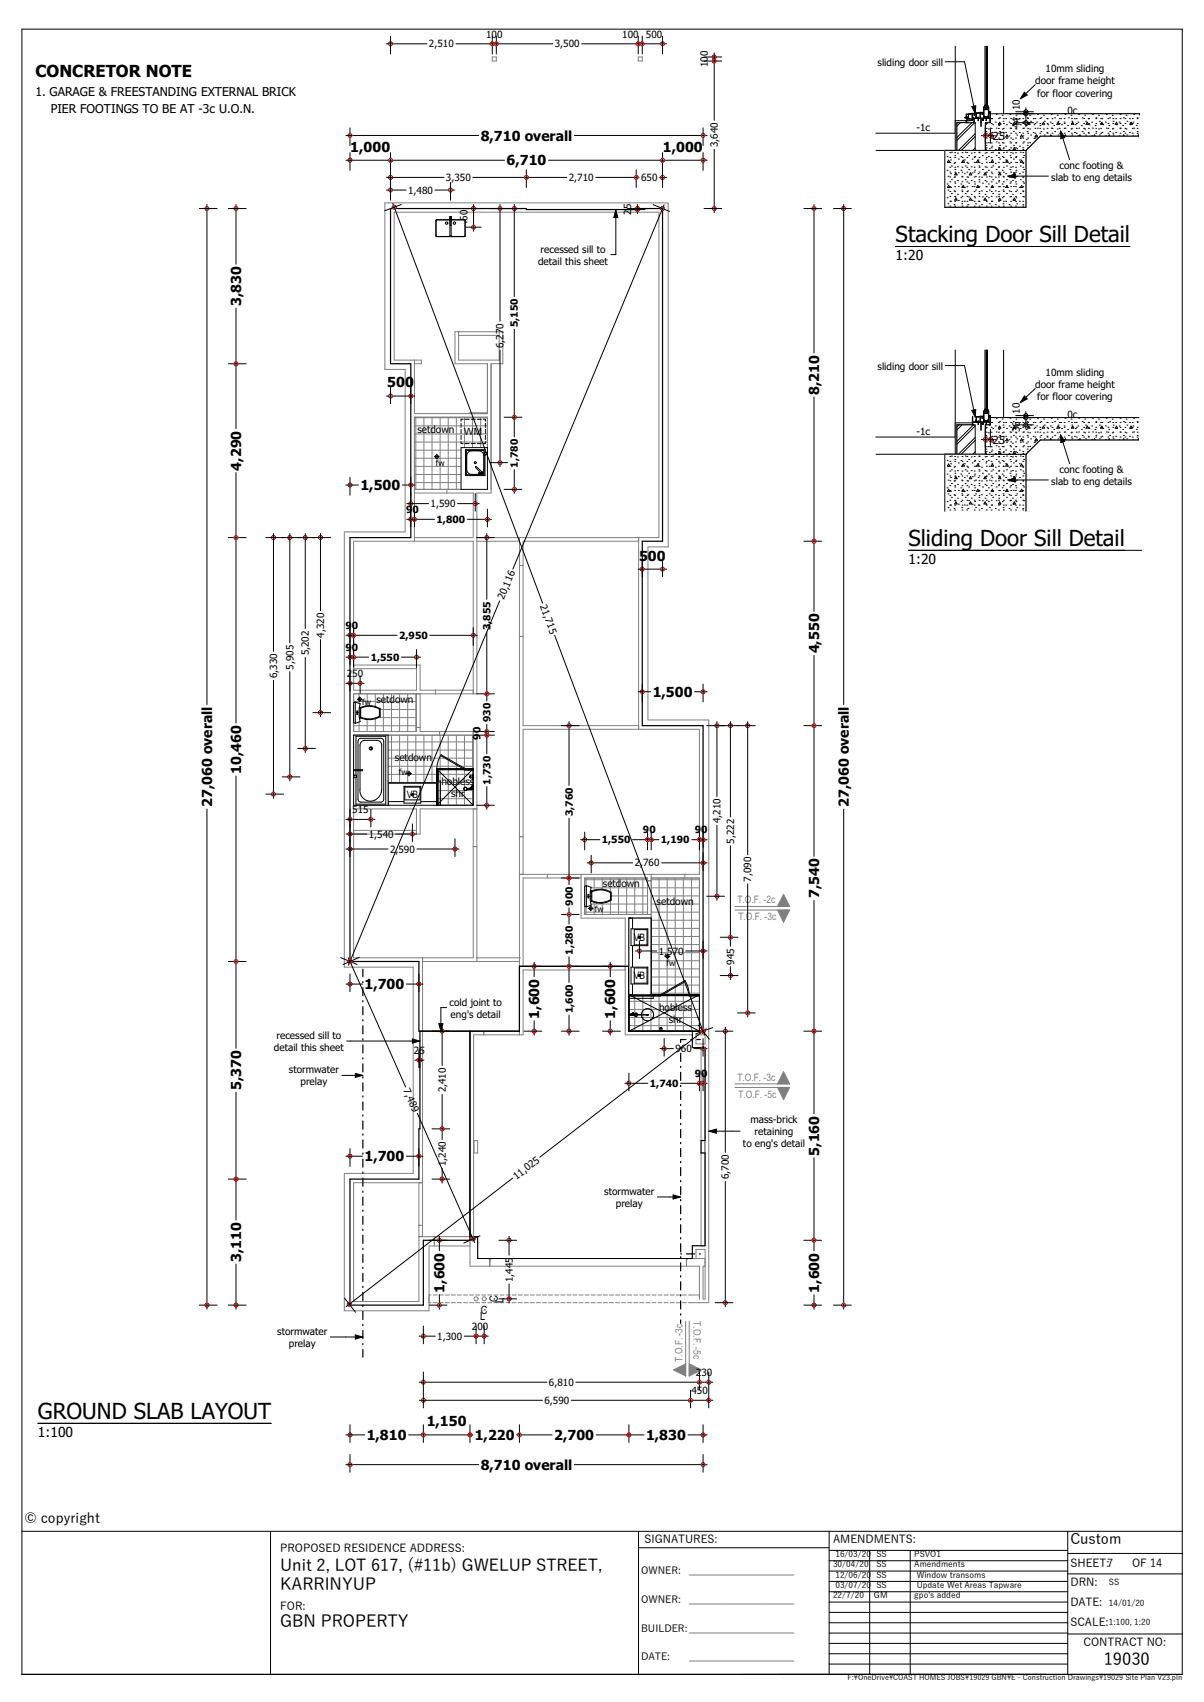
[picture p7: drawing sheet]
<svg xmlns="http://www.w3.org/2000/svg" width="297mm" height="420mm" viewBox="0 0 297 420" stroke-linecap="round" stroke-linejoin="round" font-family="sans-serif">
<defs><g id="words">
<g font-size="5.5">
<text x="220.9" y="59.7">Stacking Door Sill Detail</text>
<text x="224.1" y="134.7">Sliding Door Sill Detail</text>
<text x="9.4" y="350.1">GROUND SLAB LAYOUT</text>
</g>
<g font-size="4.1">
<text x="8.7" y="18.9">CONCRETOR NOTE</text>
<text x="69.1" y="387.7">Unit 2, LOT 617, (#11b) GWELUP STREET,</text>
<text x="69.1" y="392.4">KARRINYUP</text>
<text x="69.1" y="401.6">GBN PROPERTY</text>
<text x="272.3" y="411">19030</text>
</g>
<text font-size="3.6" x="264" y="381">Custom</text>
<g font-size="3.4">
<text x="118.6" y="34.7">8,710 overall</text>
<text x="86.4" y="37.4">1,000</text>
<text x="125" y="40.8">6,710</text>
<text x="163.5" y="37.4">1,000</text>
<text x="220.9" y="64.3">1:20</text>
<text x="59.5" y="75.5" transform="rotate(-90 59.5 75.5)">3,830</text>
<text x="95.5" y="95.6">500</text>
<text x="202" y="97.4" transform="rotate(-90 202 97.4)">8,210</text>
<text x="59.5" y="116.1" transform="rotate(-90 59.5 116.1)">4,290</text>
<text x="88.9" y="120.9">1,500</text>
<text x="157.6" y="138.3">500</text>
<text x="224.1" y="139.2">1:20</text>
<text x="202" y="161.2" transform="rotate(-90 202 161.2)">4,550</text>
<text x="161" y="171.9">1,500</text>
<text x="59.5" y="191" transform="rotate(-90 59.5 191)">10,460</text>
<text x="52.3" y="199.2" transform="rotate(-90 52.3 199.2)">27,060 overall</text>
<text x="209.4" y="199.2" transform="rotate(-90 209.4 199.2)">27,060 overall</text>
<text x="202" y="221.7" transform="rotate(-90 202 221.7)">7,540</text>
<text x="89.9" y="244.1">1,700</text>
<text x="133" y="251.4" transform="rotate(-90 133 251.4)">1,600</text>
<text x="151.8" y="251.4" transform="rotate(-90 151.8 251.4)">1,600</text>
<text x="59.5" y="269" transform="rotate(-90 59.5 269)">5,370</text>
<text x="89.9" y="286.6">1,700</text>
<text x="202" y="285.2" transform="rotate(-90 202 285.2)">5,160</text>
<text x="59.5" y="311.4" transform="rotate(-90 59.5 311.4)">3,110</text>
<text x="109.6" y="319" transform="rotate(-90 109.6 319)">1,600</text>
<text x="202" y="319" transform="rotate(-90 202 319)">1,600</text>
<text x="105.3" y="352">1,150</text>
<text x="9.4" y="354.7">1:100</text>
<text x="90.5" y="355.3">1,810</text>
<text x="117.1" y="355.3">1,220</text>
<text x="136.7" y="355.3">2,700</text>
<text x="159.4" y="355.3">1,830</text>
<text x="118.6" y="362.7">8,710 overall</text>
<text x="6" y="375.8">© copyright</text>
</g>
<g font-size="3">
<text x="8.7" y="23.8">1. GARAGE &amp; FREESTANDING EXTERNAL BRICK</text>
<text x="12.5" y="27.8">PIER FOOTINGS TO BE AT -3c U.O.N.</text>
</g>
<g font-size="2.8">
<text x="122.8" y="321.4" transform="rotate(-90 122.8 321.4)">C</text>
<text x="124.2" y="321.5" transform="rotate(-90 124.2 321.5)">L</text>
<text x="118.4" y="325.6">L</text>
<text x="118.6" y="324.2">C</text>
</g>
<g font-size="2.7">
<text x="244.9" y="34.5">25</text>
<text x="244.9" y="109.5">25</text>
<text x="69.1" y="383">PROPOSED RESIDENCE ADDRESS:</text>
<text x="159" y="380.8">SIGNATURES:</text>
<text x="205.5" y="380.7">AMENDMENTS:</text>
<text x="264" y="386.8">SHEET:7</text>
<text x="279.2" y="386.8">OF 14</text>
<text x="264" y="391.3">DRN:</text>
<text x="69.1" y="397.2">FOR:</text>
<text x="264" y="401.2">SCALE:</text>
<text x="264" y="396.2">DATE:</text>
<text x="267.3" y="406.2">CONTRACT NO:</text>
</g>
<g font-size="2.5">
<text x="105.8" y="11.7">2,510</text>
<text x="119.9" y="9.3">100</text>
<text x="136.9" y="11.7">3,500</text>
<text x="153.5" y="9.3">100</text>
<text x="159.3" y="9.3">500</text>
<text x="174.6" y="16.6" transform="rotate(-90 174.6 16.6)">100</text>
<text x="216.5" y="16.2">sliding door sill</text>
<text x="257.9" y="17.9">10mm sliding</text>
<text x="255.4" y="20.8">door frame height</text>
<text x="255.9" y="23.8">for floor covering</text>
<text x="251.5" y="27.2" transform="rotate(-90 251.5 27.2)">10</text>
<text x="263.3" y="28.1">0c</text>
<text x="226.1" y="32.4">-1c</text>
<text x="251.5" y="31.7" transform="rotate(-90 251.5 31.7)">44</text>
<text x="177.1" y="36.3" transform="rotate(-90 177.1 36.3)">3,640</text>
<text x="261.4" y="41.8">conc footing &amp;</text>
<text x="100.7" y="47.8">1,480</text>
<text x="110" y="44.7">3,350</text>
<text x="140.3" y="44.7">2,710</text>
<text x="158.2" y="44.7">650</text>
<text x="259.3" y="44.8">slab to eng details</text>
<text x="155.7" y="52.9" transform="rotate(-90 155.7 52.9)">25</text>
<text x="115.3" y="55.8" transform="rotate(-90 115.3 55.8)">460</text>
<text x="132.7" y="65.3">detail this sheet</text>
<text x="133.4" y="62.3">recessed sill to</text>
<text x="127.8" y="80.8" transform="rotate(-90 127.8 80.8)">5,150</text>
<text x="124.2" y="85.9" transform="rotate(-90 124.2 85.9)">6,270</text>
<text x="216.5" y="91.2">sliding door sill</text>
<text x="255.4" y="95.8">door frame height</text>
<text x="257.9" y="92.8">10mm sliding</text>
<text x="255.9" y="98.8">for floor covering</text>
<text x="103" y="106.7">setdown</text>
<text x="114.5" y="107.3">WM</text>
<text x="226.1" y="107.3">-1c</text>
<text x="251.5" y="106.6" transform="rotate(-90 251.5 106.6)">36</text>
<text x="251.5" y="102.1" transform="rotate(-90 251.5 102.1)">10</text>
<text x="263.3" y="103">0c</text>
<text x="127.8" y="115.4" transform="rotate(-90 127.8 115.4)">1,780</text>
<text x="259.3" y="119.7">slab to eng details</text>
<text x="261.4" y="116.8">conc footing &amp;</text>
<text x="106.2" y="125.2">1,590</text>
<text x="100.2" y="126.6">90</text>
<text x="107.7" y="129">1,800</text>
<text x="124.3" y="148.2" transform="rotate(-67 124.3 148.2)">20,116</text>
<text x="133.2" y="149.6" transform="rotate(70 133.2 149.6)">21,715</text>
<text x="85.2" y="155.2">90</text>
<text x="121" y="155.5" transform="rotate(-90 121 155.5)">3,855</text>
<text x="76.2" y="161.7" transform="rotate(-90 76.2 161.7)">5,202</text>
<text x="80" y="157.3" transform="rotate(-90 80 157.3)">4,320</text>
<text x="85.2" y="160.6">90</text>
<text x="98.4" y="157.7">2,950</text>
<text x="68.4" y="167.4" transform="rotate(-90 68.4 167.4)">6,330</text>
<text x="72.4" y="165.3" transform="rotate(-90 72.4 165.3)">5,905</text>
<text x="85.6" y="167.1">250</text>
<text x="91.4" y="163.1">1,550</text>
<text x="92.9" y="173.6">setdown</text>
<text x="121" y="178.2" transform="rotate(-90 121 178.2)">930</text>
<text x="118.6" y="182.5" transform="rotate(-90 118.6 182.5)">90</text>
<text x="97.4" y="187.8">setdown</text>
<text x="100.3" y="197">VB</text>
<text x="108.9" y="193.6">hobless</text>
<text x="111.3" y="196.6">shr</text>
<text x="121" y="193.6" transform="rotate(-90 121 193.6)">1,730</text>
<text x="86.9" y="200.7">515</text>
<text x="141.3" y="201.4" transform="rotate(-90 141.3 201.4)">3,760</text>
<text x="177.8" y="203.2" transform="rotate(-90 177.8 203.2)">4,210</text>
<text x="91" y="206.7">1,540</text>
<text x="148.4" y="208.1">1,550</text>
<text x="158.6" y="205.7">90</text>
<text x="163" y="208.1">1,190</text>
<text x="171.4" y="205.7">90</text>
<text x="181.1" y="208.2" transform="rotate(-90 181.1 208.2)">5,222</text>
<text x="96.2" y="210.4">2,590</text>
<text x="156.6" y="213.8">2,760</text>
<text x="148.7" y="218.9">setdown</text>
<text x="185.3" y="217.6" transform="rotate(-90 185.3 217.6)">7,090</text>
<text x="141.3" y="223.5" transform="rotate(-90 141.3 223.5)">900</text>
<text x="162" y="223.4">setdown</text>
<text x="156.3" y="232.2">VB</text>
<text x="141.3" y="235.6" transform="rotate(-90 141.3 235.6)">1,280</text>
<text x="162.5" y="235.6">1,570</text>
<text x="181.1" y="238" transform="rotate(-90 181.1 238)">945</text>
<text x="156.3" y="241.6">VB</text>
<text x="110.9" y="248.1">cold joint to</text>
<text x="111.2" y="251.1">eng's detail</text>
<text x="141.3" y="250" transform="rotate(-90 141.3 250)">1,600</text>
<text x="162.6" y="249.5">hobless</text>
<text x="68.2" y="256.4">recessed sill to</text>
<text x="165" y="252.5">shr</text>
<text x="67.6" y="259.4">detail this sheet</text>
<text x="102.1" y="260.1">25</text>
<text x="166.6" y="259.7">960</text>
<text x="71.3" y="264.9">stormwater</text>
<text x="74.1" y="267.8">prelay</text>
<text x="99.4" y="269.1" transform="rotate(66 99.4 269.1)">7,489</text>
<text x="110" y="269.6" transform="rotate(-90 110 269.6)">2,410</text>
<text x="160.3" y="268.2">1,740</text>
<text x="171.4" y="265.8">90</text>
<text x="185.1" y="277.1">mass-brick</text>
<text x="186.1" y="280.1">retaining</text>
<text x="110" y="287.8" transform="rotate(-90 110 287.8)">1,240</text>
<text x="183.3" y="283.1">to eng's detail</text>
<text x="127.4" y="291.2" transform="rotate(-38 127.4 291.2)">11,025</text>
<text x="179.8" y="291" transform="rotate(-90 179.8 291)">6,700</text>
<text x="149.1" y="294.9">stormwater</text>
<text x="151.9" y="297.8">prelay</text>
<text x="126.5" y="316.4" transform="rotate(-90 126.5 316.4)">1,445</text>
<text x="68.4" y="329.4">stormwater</text>
<text x="116.4" y="328.2">200</text>
<text x="71.2" y="332.4">prelay</text>
<text x="107.9" y="330.6">1,300</text>
<text x="135.4" y="342">6,810</text>
<text x="171.7" y="339.6">230</text>
<text x="134.3" y="346.4">6,590</text>
<text x="170.6" y="344">450</text>
<text x="158.2" y="388.3">OWNER:</text>
<text x="170" y="388.3">_____________________</text>
<text x="158.2" y="395.6">OWNER:</text>
<text x="170" y="395.6">_____________________</text>
<text x="158.2" y="402.6">BUILDER:_____________________</text>
<text x="158.2" y="409.7">DATE:</text>
<text x="170" y="409.7">_____________________</text>
</g>
<g font-size="2.5" fill="#808080">
<text x="181.9" y="222.9">T.O.F. -2c</text>
<text x="182.1" y="227.1">T.O.F. -3c</text>
<text x="181.9" y="266.7">T.O.F. -3c</text>
<text x="182.1" y="270.8">T.O.F. -5c</text>
<text x="171.1" y="326" transform="rotate(90 171.1 326)">T.O.F. -5c</text>
<text x="168.4" y="336" transform="rotate(-90 168.4 336)">T.O.F. -3c</text>
</g>
<g font-size="2.1">
<text x="107.5" y="115">fw</text>
<text x="89.4" y="173.9">fw</text>
<text x="98.4" y="191.3">fw</text>
<text x="146.7" y="225.1">fw</text>
<text x="164.4" y="238.3">fw</text>
<text x="205.5" y="386.7">30/04/20</text>
<text x="206.1" y="384.2">16/03/20</text>
<text x="206.1" y="389.3">12/06/20</text>
<text x="216.2" y="384.2">SS</text>
<text x="216.2" y="386.7">SS</text>
<text x="216.2" y="389.3">SS</text>
<text x="225.5" y="384.2">PSVO1</text>
<text x="225.5" y="386.7">Amendments</text>
<text x="226.1" y="389.3">Window transoms</text>
<text x="205.5" y="394.4">22/7/20</text>
<text x="206.1" y="391.8">03/07/20</text>
<text x="215.6" y="394.4">GM</text>
<text x="216.2" y="391.8">SS</text>
<text x="225.5" y="394.4">gpo's added</text>
<text x="226.1" y="391.8">Update Wet Areas Tapware</text>
<text x="273.5" y="391.2">SS</text>
<text x="273.5" y="396.3">14/01/20</text>
<text x="273.5" y="401">1:100, 1:20</text>
</g>
<text font-size="1.8" x="209.1" y="414.5">F:\OneDrive\COAST HOMES JOBS\19029 GBN\E - Construction Drawings\19029 Site Plan V23.pln</text>
</g></defs>
<g fill="none" stroke="#000" stroke-width=".25">
<path d="M5.4 7.2h286.2v406h-286.2zM5.4 377.9h286.2M66.7 377.9v35.3M157.5 377.9v35.3M204.5 377.9v35.3M263.4 377.9v35.3M157.5 381.9h47M204.5 397.9h58.9M204.5 395.3h58.9M204.5 392.8h58.9M204.5 390.2h58.9M204.5 387.7h58.9"/>
<path d="M204.5 385.1h58.9M204.5 382.6h58.9M214.5 382.6v30.6M224.5 382.6v30.6M263.4 383.3h28.2M263.4 388.4h28.2M204.5 408.1h58.9M204.5 405.5h58.9M204.5 403h58.9M204.5 400.4h58.9M204.5 410.6h58.9M263.4 403.2h28.2"/>
</g>
<!-- layer: C2  CONCRETE-(setout) -->
<path d="M233.1 37.1h20v14h-20z" fill-rule="evenodd" fill="#fff"/>
<g fill="none" stroke="#000" stroke-width=".25">
<path d="M233.2 15.2h4.7l2.3 11M235.6 11.4v21.5M243 11.4v14.8l-.2 .1-.1 .6h.4M243.2 11.4l.1 14.9zM243.6 11.4v14.8l.2 .3v.5h-.3M247.6 11.4v17.2M216 32.9h24.1M216.1 37.1h37v14h-20v-14M238.8 29.2v.1M238.8 29.3h.1M239.3 29.3h.1M239.7 26.3l1-.2-.1 1.9z"/>
<path d="M239.9 28.1v1.3l-.1-1.3-.9 .1v1.1h.4M239.9 28.1h.4v.4l.2-.1M239.9 28.1h.1M240.3 27.9l.5 .1-.1 .9 .1 .2h.4M240.3 28l-2 .2v.7l.1-.7h.4l-.1 .9 .1 .3h.5M240.4 28.1v.3M240.4 28.4h.1M240.4 28.1h.1M240.4 28.3v.1M240.4 28.3h.1M240.5 28.2h-.1M240.5 28.1v.1"/>
<path d="M240.5 28.1h.1M240.5 28h.1M240.5 28v.1M240.8 29h.1M241.2 29v.1M241.2 29.1h.1M241.3 29.1h-.1M241.9 27.9l-.1 1.2v-1.2h-.9v1.1h.3M241.9 27.9l.3-.1v.4l.2-.1M241.9 27.9h.1M242.3 27.7h.1M242.3 27.9v.2"/>
<path d="M242.3 28.1h.1M242.4 27.9h.1M242.4 28.1h.1M242.5 27.8l-.1 .1M242.5 27.7l-2.2 .2M242.5 27.7v.1M242.5 27.8h.1M243 26.1l-.4 .4v2.4h.2l-.1-1.8h1.1l-.1 1.8h.2M243.1 26.9h.1M243.2 26.7l-.1 .2M243.2 26.7h.1M243.2 26.7v.2l.1-.2"/>
<path d="M243.4 26.7v.2M243.4 26.7h-.1M243.4 26.9l.1 .1M243.6 26.1l.3 .4v2.6h-.5l-.1-.2-.2 .2h-.4v-.2M243.8 28.7h-.2v.2h-.7l-.2-.2M252.7 22.7l.7 .8-1.7 .9zM255.4 20.9l-2.4 2.2"/>
</g>
<path d="M236.1 11.4h11.5" fill="none" stroke="#fff" stroke-width=".25"/>
<path d="M239.7 26.3l1-.2-.1 1.9zM252.7 22.7l.7 .8-1.7 .9z" fill="#000"/>
<path d="M248.1 28.1h33v5.5h-24.5l-3.5 3.5h-5z" fill-rule="evenodd" fill="#fff"/>
<path d="M248.1 28.1h33v5.5h-24.5l-3.5 3.5h-5z" fill="none" stroke="#000" stroke-width=".25"/>
<path d="M235.6 29.8h2.7v.5h-2.2v6.8h-.5z" fill-rule="evenodd" fill="#fff"/>
<path d="M235.6 29.8h2.7v.5h-2.2v6.8h-.5z" fill="none" stroke="#000" stroke-width=".25"/>
<path d="M236.1 30.3h4.5v6.8h-4.5z" fill-rule="evenodd" fill="#fff"/>
<path d="M236.1 30.3h4.5v6.8h-4.5zM236.2 30.3l-.1 .1M236.9 30.3l-.8 .8M239.7 30.3l-3.6 3.6M240.4 30.3l-4.3 4.3M240.6 33.7l-3.5 3.4M240.6 36.5l-.7 .6M240.6 33l-4.2 4.1" fill="none" stroke="#000" stroke-width=".25"/>
<path d="M243.1 31h4.5v6.1h-4.5z" fill-rule="evenodd" fill="#fff"/>
<g fill="none" stroke="#000" stroke-width=".25">
<path d="M239.8 29.7v-.2l.1 .2 .1-.1v-.4h.2v1.1l.1-1.1h1v.6l.1-.6h1l-.1 .5M239.8 29.7h-.1M241.2 29.1h-1.1l-.1-.2-.1 .5-.5 .3h-.8v-.5h.2l-.1-.3-.7 .1 .6 .1-.3 1.2h.5l-.4-.1v-.4l1.3-.1M241.2 29l.1-.1v.2M241.2 29l.1 .1M241.3 29.1h.1M241.3 29.1h-.1M241.4 29.1h1.8M242 29.2h.1M242 29.2v1.9v-1.9M242.4 29.7h-.1M243.1 31h4.5v6.1h-4.5z"/>
<path d="M243.2 29h.2M243.2 29v.1M243.2 31l-.1 .2M243.2 29.1h.1M243.3 29.1h.1M243.4 29l-.1 .1M244.1 27.7l.2-.1v2.6l1 .1h-1.5l.4-.1v-1h-.9v.6l-.1-.6h-.7l.1 .4-.1 .1-.1-.2v.2M244.1 27.9l.1 1.2h-.8M244.1 27.9h.1M244.2 27.9h.1M244.2 27.7h.1M244.2 27.7v.2"/>
<path d="M246 31l-2.9 3M246.8 31l-3.7 3.7M247.6 33.8l-3.4 3.3M247.6 36.6l-.6 .5M247.6 33l-4.1 4.1"/>
</g>
<path d="M244.3 28.6h3.8v8.5h-.5v-6.8h-3.3z" fill-rule="evenodd" fill="#ff0"/>
<path d="M244.3 28.6h3.8v8.5h-.5v-6.8h-3.3z" fill="none" stroke="#000" stroke-width=".25"/>
<path d="M233.1 37.1h20v14h-20z" fill-rule="evenodd" fill="#fff"/>
<g fill="none" stroke="#000" stroke-width=".25">
<path d="M233.1 37.1h20v14h-20zM233.6 38.6h.1M234 39.5l.3 .5h-.6zM234.3 38.9h.1M234.3 37.7h.1M234.5 39.5h.1M234.7 37.6h.1M235.5 38.9h.1M235.5 37.7h.1M235.5 38.4h.1M236.2 37.8h.1M236.4 39.3h.1"/>
<path d="M237 38.6h.1M237.3 38.9h.1M237.3 37.7h.1M237.6 39.5l.3 .5h-.6zM237.9 39.5h.1M238.1 37.6h.1M238.5 38.9h.1M238.5 37.7h.1M238.9 38.4h.1M239.6 37.8h.1M239.8 39.3h.1M240.3 38.9h.1"/>
<path d="M240.3 37.7h.1M240.4 38.6h.1M241.2 39.5l.3 .5h-.6zM241.3 39.5h.1M241.5 37.6h.1M241.5 38.9h.1M241.5 37.7h.1M242.3 38.4h.1M243 37.8h.1M243.2 39.3h.1M243.3 38.9h.1M243.3 37.7h.1"/>
<path d="M243.8 38.6h.1M244.5 38.9h.1M244.5 37.7h.1M244.7 39.5h.1M244.8 39.5l.3 .5h-.6zM244.9 37.6h.1M245.7 38.4h.1M246.3 38.9h.1M246.3 37.7h.1M246.4 37.8h.1M246.6 39.3h.1M247.2 38.6h.1"/>
<path d="M247.5 38.9h.1M247.5 37.7h.1M248.1 39.5h.1M248.3 37.6h.1M248.4 39.5l.3 .5h-.6zM249.1 38.4h.1M249.3 38.9h.1M249.3 37.7h.1M249.8 37.8h.1M250 39.3h.1M250.5 38.9h.1M250.5 37.7h.1"/>
<path d="M250.6 38.6h.1M251.5 39.5h.1M251.7 37.6h.1M252 39.5l.3 .5h-.6zM252.3 38.9h.1M252.3 37.7h.1M252.5 38.4h.1M233.6 48.8h.1M233.6 45.4h.1M233.6 42h.1M233.9 50.3h.1M233.9 46.9h.1"/>
<path d="M233.9 43.5h.1M233.9 40.1h.1M234 45.8l.3 .5h-.6zM234.3 50.9h.1M234.3 49.7h.1M234.3 48.5h.1M234.3 47.3h.1M234.3 46.1h.1M234.3 44.9h.1M234.3 43.7h.1M234.3 42.5h.1M234.3 41.3h.1"/>
<path d="M234.3 40.1h.1M234.5 49.7h.1M234.5 46.3h.1M234.5 42.9h.1M234.7 47.7h.1M234.7 44.4h.1M234.7 41h.1M235.3 50.5h.1M235.3 47.1h.1M235.3 43.7h.1M235.3 40.3h.1M235.5 50.9h.1"/>
<path d="M235.5 49.7h.1M235.5 48.5h.1M235.5 47.3h.1M235.5 46.1h.1M235.5 44.9h.1M235.5 43.7h.1M235.5 42.5h.1M235.5 41.3h.1M235.5 40.1h.1M235.5 48.6h.1M235.5 45.2h.1M235.5 41.8h.1"/>
<path d="M235.8 48.9l.3 .5h-.6zM235.8 42.6l.3 .6h-.6zM236.2 48h.1M236.2 44.6h.1M236.2 41.2h.1M236.4 49.4h.1M236.4 46h.1M236.4 42.7h.1M237 48.8h.1M237 45.4h.1M237 42h.1M237.2 50.3h.1"/>
<path d="M237.2 46.9h.1M237.2 43.5h.1M237.2 40.1h.1M237.3 50.9h.1M237.3 49.7h.1M237.3 48.5h.1M237.3 47.3h.1M237.3 46.1h.1M237.3 44.9h.1M237.3 43.7h.1M237.3 42.5h.1M237.3 41.3h.1"/>
<path d="M237.3 40.1h.1M237.6 45.8l.3 .5h-.6zM237.9 49.7h.1M237.9 46.3h.1M237.9 42.9h.1M238.1 47.7h.1M238.1 44.4h.1M238.1 41h.1M238.5 50.9h.1M238.5 49.7h.1M238.5 48.5h.1M238.5 47.3h.1"/>
<path d="M238.5 46.1h.1M238.5 44.9h.1M238.5 43.7h.1M238.5 42.5h.1M238.5 41.3h.1M238.5 40.1h.1M238.7 50.5h.1M238.7 47.1h.1M238.7 43.7h.1M238.7 40.3h.1M238.9 48.6h.1M238.9 45.2h.1"/>
<path d="M238.9 41.8h.1M239.4 48.9l.3 .5h-.6zM239.4 42.6l.3 .6h-.6zM239.6 48h.1M239.6 44.6h.1M239.6 41.2h.1M239.8 49.4h.1M239.8 46h.1M239.8 42.7h.1M240.3 50.9h.1M240.3 49.7h.1M240.3 48.5h.1"/>
<path d="M240.3 47.3h.1M240.3 46.1h.1M240.3 44.9h.1M240.3 43.7h.1M240.3 42.5h.1M240.3 41.3h.1M240.3 40.1h.1M240.4 48.8h.1M240.4 45.4h.1M240.4 42h.1M240.6 50.3h.1M240.6 46.9h.1"/>
<path d="M240.6 43.5h.1M240.6 40.1h.1M241.2 45.8l.3 .5h-.6zM241.3 49.7h.1M241.3 46.3h.1M241.3 42.9h.1M241.5 47.7h.1M241.5 44.4h.1M241.5 41h.1M241.5 50.9h.1M241.5 49.7h.1M241.5 48.5h.1"/>
<path d="M241.5 47.3h.1M241.5 46.1h.1M241.5 44.9h.1M241.5 43.7h.1M241.5 42.5h.1M241.5 41.3h.1M241.5 40.1h.1M242.1 50.5h.1M242.1 47.1h.1M242.1 43.7h.1M242.1 40.3h.1M242.3 48.6h.1"/>
<path d="M242.3 45.2h.1M242.3 41.8h.1M243 48h.1M243 44.6h.1M243 41.2h.1M243 48.9l.3 .5h-.6zM243 42.6l.3 .6h-.6zM243.2 49.4h.1M243.2 46h.1M243.2 42.7h.1M243.3 50.9h.1M243.3 49.7h.1"/>
<path d="M243.3 48.5h.1M243.3 47.3h.1M243.3 46.1h.1M243.3 44.9h.1M243.3 43.7h.1M243.3 42.5h.1M243.3 41.3h.1M243.3 40.1h.1M243.8 48.8h.1M243.8 45.4h.1M243.8 42h.1M244 50.3h.1"/>
<path d="M244 46.9h.1M244 43.5h.1M244 40.1h.1M244.5 50.9h.1M244.5 49.7h.1M244.5 48.5h.1M244.5 47.3h.1M244.5 46.1h.1M244.5 44.9h.1M244.5 43.7h.1M244.5 42.5h.1M244.5 41.3h.1"/>
<path d="M244.5 40.1h.1M244.7 49.7h.1M244.7 46.3h.1M244.7 42.9h.1M244.8 45.8l.3 .5h-.6zM244.9 47.7h.1M244.9 44.4h.1M244.9 41h.1M245.5 50.5h.1M245.5 47.1h.1M245.5 43.7h.1M245.5 40.3h.1"/>
<path d="M245.7 48.6h.1M245.7 45.2h.1M245.7 41.8h.1M246.3 50.9h.1M246.3 49.7h.1M246.3 48.5h.1M246.3 47.3h.1M246.3 46.1h.1M246.3 44.9h.1M246.3 43.7h.1M246.3 42.5h.1M246.3 41.3h.1"/>
<path d="M246.3 40.1h.1M246.4 48h.1M246.4 44.6h.1M246.4 41.2h.1M246.6 49.4h.1M246.6 46h.1M246.6 42.7h.1M246.6 48.9l.3 .5h-.6zM246.6 42.6l.3 .6h-.6zM247.2 48.8h.1M247.2 45.4h.1M247.2 42h.1"/>
<path d="M247.4 50.3h.1M247.4 46.9h.1M247.4 43.5h.1M247.4 40.1h.1M247.5 50.9h.1M247.5 49.7h.1M247.5 48.5h.1M247.5 47.3h.1M247.5 46.1h.1M247.5 44.9h.1M247.5 43.7h.1M247.5 42.5h.1"/>
<path d="M247.5 41.3h.1M247.5 40.1h.1M248.1 49.7h.1M248.1 46.3h.1M248.1 42.9h.1M248.3 47.7h.1M248.3 44.4h.1M248.3 41h.1M248.4 45.8l.3 .5h-.6zM248.9 50.5h.1M248.9 47.1h.1M248.9 43.7h.1"/>
<path d="M248.9 40.3h.1M249.1 48.6h.1M249.1 45.2h.1M249.1 41.8h.1M249.3 50.9h.1M249.3 49.7h.1M249.3 48.5h.1M249.3 47.3h.1M249.3 46.1h.1M249.3 44.9h.1M249.3 43.7h.1M249.3 42.5h.1"/>
<path d="M249.3 41.3h.1M249.3 40.1h.1M249.8 48h.1M249.8 44.6h.1M249.8 41.2h.1M250 49.4h.1M250 46h.1M250 42.7h.1M250.2 48.9l.3 .5h-.6zM250.2 42.6l.3 .6h-.6zM250.5 50.9h.1M250.5 49.7h.1"/>
<path d="M250.5 48.5h.1M250.5 47.3h.1M250.5 46.1h.1M250.5 44.9h.1M250.5 43.7h.1M250.5 42.5h.1M250.5 41.3h.1M250.5 40.1h.1M250.6 48.8h.1M250.6 45.4h.1M250.6 42h.1M250.8 50.3h.1"/>
<path d="M250.8 46.9h.1M250.8 43.5h.1M250.8 40.1h.1M251.5 49.7h.1M251.5 46.3h.1M251.5 42.9h.1M251.7 47.7h.1M251.7 44.4h.1M251.7 41h.1M252 45.8l.3 .5h-.6zM252.3 50.9h.1M252.3 49.7h.1"/>
<path d="M252.3 48.5h.1M252.3 47.3h.1M252.3 46.1h.1M252.3 44.9h.1M252.3 43.7h.1M252.3 42.5h.1M252.3 41.3h.1M252.3 40.1h.1M252.3 50.5h.1M252.3 47.1h.1M252.3 40.3h.1M252.5 48.6h.1"/>
<path d="M252.5 45.2h.1M252.5 41.8h.1"/>
</g>
<path d="M244.3 28.1h36.8v5.5h-24.5l-3.5 3.5h-10v-6.8h1.2z" fill-rule="evenodd" fill="#fff"/>
<g fill="none" stroke="#000" stroke-width=".25">
<path d="M243.1 36.5l.2 .4h-.2M243.1 30.3l.2 .4h-.2M243.2 35.9h.1M243.2 32.5h.1M243.3 36.5h.1M243.3 35.3h.1M243.3 34.1h.1M243.3 32.9h.1M243.3 31.7h.1M243.3 30.5h.1M243.8 35.2h.1M243.8 31.8h.1"/>
<path d="M244 36.7h.1M244 33.3h.1M244.3 28.1h36.8v5.5h-24.5l-3.5 3.5h-10v-6.8h1.2zM244.5 36.5h.1M244.5 35.3h.1M244.5 34.1h.1M244.5 32.9h.1M244.5 31.7h.1M244.5 30.5h.1M244.5 29.3h.1M244.7 36.1h.1M244.7 32.7h.1"/>
<path d="M244.7 29.3h.1M244.8 33.3l.3 .5h-.6zM244.9 34.2h.1M244.9 30.8h.1M245.5 36.9h.1M245.5 33.5h.1M245.5 30.1h.1M245.7 35h.1M245.7 31.6h.1M245.7 28.2h.1M246.3 36.5h.1M246.3 35.3h.1"/>
<path d="M246.3 34.1h.1M246.3 32.9h.1M246.3 31.7h.1M246.3 30.5h.1M246.3 29.3h.1M246.4 34.4h.1M246.4 31h.1M246.6 35.9h.1M246.6 32.5h.1M246.6 29.1h.1M246.6 36.4l.3 .5h-.6zM246.6 30.2l.3 .5h-.6z"/>
<path d="M247.2 35.2h.1M247.2 31.8h.1M247.2 28.4h.1M247.4 36.7h.1M247.4 33.3h.1M247.4 29.9h.1M247.5 36.5h.1M247.5 35.3h.1M247.5 34.1h.1M247.5 32.9h.1M247.5 31.7h.1M247.5 30.5h.1"/>
<path d="M247.5 29.3h.1M248.1 36.1h.1M248.1 32.7h.1M248.1 29.3h.1M248.3 34.2h.1M248.3 30.8h.1M248.4 33.3l.3 .5h-.6zM248.9 36.9h.1M248.9 33.5h.1M248.9 30.1h.1M249.1 35h.1M249.1 31.6h.1"/>
<path d="M249.1 28.2h.1M249.3 36.5h.1M249.3 35.3h.1M249.3 34.1h.1M249.3 32.9h.1M249.3 31.7h.1M249.3 30.5h.1M249.3 29.3h.1M249.8 34.4h.1M249.8 31h.1M250 35.9h.1M250 32.5h.1"/>
<path d="M250 29.1h.1M250.2 36.4l.3 .5h-.6zM250.2 30.2l.3 .5h-.6zM250.5 36.5h.1M250.5 35.3h.1M250.5 34.1h.1M250.5 32.9h.1M250.5 31.7h.1M250.5 30.5h.1M250.5 29.3h.1M250.6 35.2h.1M250.6 31.8h.1"/>
<path d="M250.6 28.4h.1M250.8 36.7h.1M250.8 33.3h.1M250.8 29.9h.1M251.5 36.1h.1M251.5 32.7h.1M251.5 29.3h.1M251.7 34.2h.1M251.7 30.8h.1M252 33.3l.3 .5h-.6zM252.3 36.5h.1M252.3 35.3h.1"/>
<path d="M252.3 34.1h.1M252.3 32.9h.1M252.3 31.7h.1M252.3 30.5h.1M252.3 29.3h.1M252.3 36.9h.1M252.3 33.5h.1M252.3 30.1h.1M252.5 35h.1M252.5 31.6h.1M252.5 28.2h.1M253.2 34.4h.1"/>
<path d="M253.2 31h.1M253.4 35.9h.1M253.4 32.5h.1M253.4 29.1h.1M253.5 36.5h.1M253.5 35.3h.1M253.5 34.1h.1M253.5 32.9h.1M253.5 31.7h.1M253.5 30.5h.1M253.5 29.3h.1M253.8 30.2l.3 .5h-.6z"/>
<path d="M254 35.2h.1M254 31.8h.1M254 28.4h.1M254.2 33.3h.1M254.2 29.9h.1M254.9 32.7h.1M254.9 29.3h.1M255.1 34.2h.1M255.1 30.8h.1M255.3 34.1h.1M255.3 32.9h.1M255.3 31.7h.1"/>
<path d="M255.3 30.5h.1M255.3 29.3h.1M255.6 33.3l.3 .5h-.6zM255.7 33.5h.1M255.7 30.1h.1M255.9 31.6h.1M255.9 28.2h.1M256.5 32.9h.1M256.5 31.7h.1M256.5 30.5h.1M256.5 29.3h.1M256.5 31h.1"/>
<path d="M256.8 32.5h.1M256.8 29.1h.1M257.4 31.8h.1M257.4 28.4h.1M257.4 30.2l.3 .5h-.6zM257.6 33.3h.1M257.6 29.9h.1M258.2 32.7h.1M258.3 32.9h.1M258.3 31.7h.1M258.3 30.5h.1M258.3 29.3h.1"/>
<path d="M258.5 30.8h.1M259 33.6l.2-.3 .2 .3M259.1 33.5h.1M259.1 30.1h.1M259.3 31.6h.1M259.3 28.2h.1M259.5 32.9h.1M259.5 31.7h.1M259.5 30.5h.1M259.5 29.3h.1M259.9 31h.1M260.2 32.5h.1"/>
<path d="M260.2 29.1h.1M260.8 31.8h.1M260.8 28.4h.1M261 30.2l.3 .5h-.6zM261 33.3h.1M261 29.9h.1M261.3 32.9h.1M261.3 31.7h.1M261.3 30.5h.1M261.3 29.3h.1M261.6 32.7h.1M261.6 29.3h.1"/>
<path d="M261.9 30.8h.1M262.5 33.5h.1M262.5 30.1h.1M262.5 32.9h.1M262.5 31.7h.1M262.5 30.5h.1M262.5 29.3h.1M262.6 33.6l.2-.3 .2 .3M262.7 31.6h.1M262.7 28.2h.1M263.3 31h.1M263.5 32.5h.1"/>
<path d="M263.5 29.1h.1M264.2 31.8h.1M264.2 28.4h.1M264.3 32.9h.1M264.3 31.7h.1M264.3 30.5h.1M264.3 29.3h.1M264.4 33.3h.1M264.4 29.9h.1M264.6 30.2l.3 .5h-.6zM265 32.7h.1M265 29.3h.1"/>
<path d="M265.2 30.8h.1M265.5 32.9h.1M265.5 31.7h.1M265.5 30.5h.1M265.5 29.3h.1M265.9 33.5h.1M265.9 30.1h.1M266.1 31.6h.1M266.1 28.2h.1M266.2 33.6l.2-.3 .2 .3M266.7 31h.1M266.9 32.5h.1"/>
<path d="M266.9 29.1h.1M267.3 32.9h.1M267.3 31.7h.1M267.3 30.5h.1M267.3 29.3h.1M267.6 31.8h.1M267.6 28.4h.1M267.8 33.3h.1M267.8 29.9h.1M268.2 30.2l.3 .5h-.6zM268.4 32.7h.1M268.4 29.3h.1"/>
<path d="M268.5 32.9h.1M268.5 31.7h.1M268.5 30.5h.1M268.5 29.3h.1M268.6 30.8h.1M269.3 33.5h.1M269.3 30.1h.1M269.5 31.6h.1M269.5 28.2h.1M269.8 33.6l.2-.3 .2 .3M270.1 31h.1M270.3 32.9h.1"/>
<path d="M270.3 31.7h.1M270.3 30.5h.1M270.3 29.3h.1M270.3 32.5h.1M270.3 29.1h.1M271 31.8h.1M271 28.4h.1M271.2 33.3h.1M271.2 29.9h.1M271.5 32.9h.1M271.5 31.7h.1M271.5 30.5h.1"/>
<path d="M271.5 29.3h.1M271.8 30.2l.3 .5h-.6zM271.8 32.7h.1M271.8 29.3h.1M272 30.8h.1M272.7 33.5h.1M272.7 30.1h.1M272.9 31.6h.1M272.9 28.2h.1M273.3 32.9h.1M273.3 31.7h.1M273.3 30.5h.1"/>
<path d="M273.3 29.3h.1M273.4 33.6l.2-.3 .2 .3M273.5 31h.1M273.7 32.5h.1M273.7 29.1h.1M274.4 31.8h.1M274.4 28.4h.1M274.5 32.9h.1M274.5 31.7h.1M274.5 30.5h.1M274.5 29.3h.1M274.6 33.3h.1"/>
<path d="M274.6 29.9h.1M275.2 32.7h.1M275.2 29.3h.1M275.4 30.2l.3 .5h-.6zM275.4 30.8h.1M276.1 33.5h.1M276.1 30.1h.1M276.3 31.6h.1M276.3 28.2h.1M276.3 32.9h.1M276.3 31.7h.1M276.3 30.5h.1"/>
<path d="M276.3 29.3h.1M276.9 31h.1M277 33.6l.2-.3 .2 .3M277.1 32.5h.1M277.1 29.1h.1M277.5 32.9h.1M277.5 31.7h.1M277.5 30.5h.1M277.5 29.3h.1M277.8 31.8h.1M277.8 28.4h.1M278 33.3h.1"/>
<path d="M278 29.9h.1M278.6 32.7h.1M278.6 29.3h.1M278.8 30.8h.1M279 30.2l.3 .5h-.6zM279.3 32.9h.1M279.3 31.7h.1M279.3 30.5h.1M279.3 29.3h.1M279.5 33.5h.1M279.5 30.1h.1M279.7 31.6h.1"/>
<path d="M279.7 28.2h.1M280.3 31h.1M280.5 32.9h.1M280.5 31.7h.1M280.5 30.5h.1M280.5 29.3h.1M280.5 32.5h.1M280.5 29.1h.1M280.6 33.6l.2-.3 .2 .3"/>
</g>
<path d="M243.9 27.7h.3v.2z" fill-rule="evenodd" fill="#ff0"/>
<path d="M243.9 27.7h.3v.2zM244.2 27.9h.1" fill="none" stroke="#000" stroke-width=".25"/>
<path d="M242.3 27.9l.3 .2h-.3z" fill-rule="evenodd" fill="#ff0"/>
<path d="M242.3 27.9v.2M242.4 27.9h.1M242.4 28.1h-.1M242.4 27.9l.2 .2h-.2" fill="none" stroke="#000" stroke-width=".25"/>
<path d="M243 26l.2-.1v.5h.2v-.5l.2 .1v.5h-.6z" fill-rule="evenodd" fill="#ff0"/>
<g fill="none" stroke="#000" stroke-width=".25">
<path d="M240.3 29.8h.1M242.1 33.5h3.2M243 26l.2-.1v.5h.2v-.5l.2 .1v.5h-.6zM243.1 31.6v3.7M244.3 31.6v3.7M250.6 30.3h4.3M250.6 28.1h4.3M250.6 27.6h4.3M253.1 26.6v4.7M261.6 32.3l1 1.6-.9 .3zM262.2 34.1l1.7 5.3M248.6 43.5l1.9-.5v1z"/>
<path d="M250.5 43.5h8.1"/>
<circle cx="253.1" cy="30.3" r=".5"/>
<circle cx="253.1" cy="28.1" r=".5"/>
<circle cx="253.1" cy="27.6" r=".5"/>
</g>
<path d="M281.1 28.5v5.3" fill="none" stroke="#fff" stroke-width=".25"/>
<path d="M261.6 32.3l1 1.6-.9 .3zM248.6 43.5l1.9-.5v1z" fill="#000"/>
<g fill="none" stroke="#eb0000" stroke-width=".25">
<circle cx="243.1" cy="33.5" r=".5"/>
<circle cx="244.3" cy="33.5" r=".5"/>
</g>
<path d="M233.1 112.1h20v14h-20z" fill-rule="evenodd" fill="#fff"/>
<g fill="none" stroke="#000" stroke-width=".25">
<path d="M233.2 90.2h4.7l2.3 11M235.6 86.4v21.4M243 86.4v14.8l-.2 .1-.1 .6h.4M243.2 86.4l.1 14.9zM243.6 86.4v14.7l.2 .4v.4h-.4M247.6 86.4v17.1M252.7 97.7l.7 .7-1.7 1zM255.4 95.9l-2.4 2.2M216 107.8h24.1M216.1 112.1h37v14M233.1 112.1v14M239.7 101.3l1-.2-.1 1.9z"/>
<path d="M240.8 104h.1M240.8 103.9h.1M241.2 104h.1M241.2 104.1h.1M241.3 104.1h-.1M241.9 102.9l-.1 1.2v-1.2h-.9v1.1h.3M241.9 102.8h.3v.4l.2-.1M241.9 102.8v.1M242.3 102.8v.3M242.3 103.1h.1M242.4 102.9h.1M242.4 103.1h.1"/>
<path d="M242.5 102.8l-.1 .1M242.5 102.7l-1.7 .1-.1 1.1 .1 .2h.4M242.5 102.7h.1M242.5 102.7v.1M242.5 102.8h.1M243 101.1l-.4 .4v2.3h.2l-.1-1.8h1.1l-.1 1.8h.2M243.1 101.9h.1M243.2 101.7l-.1 .2M243.2 101.7h.1M243.2 101.7v.2l.1-.2M243.4 101.7v.2M243.4 101.7h-.1"/>
<path d="M243.4 101.9h.1M243.6 101.1l.3 .4v2.5h-.5l-.1-.2-.2 .2h-.4v-.2M243.8 103.7h-.2v.1h-.7l-.2-.1"/>
</g>
<path d="M236.1 86.4h11.5" fill="none" stroke="#fff" stroke-width=".25"/>
<path d="M252.7 97.7l.7 .7-1.7 1zM239.7 101.3l1-.2-.1 1.9z" fill="#000"/>
<path d="M248.1 103h33v5.5h-24.5l-3.5 3.6h-5z" fill-rule="evenodd" fill="#fff"/>
<path d="M248.1 103h33v5.5h-24.5l-3.5 3.6h-5z" fill="none" stroke="#000" stroke-width=".25"/>
<path d="M235.6 104.3h4.3v.5h-3.8v7.3h-.5z" fill-rule="evenodd" fill="#fff"/>
<path d="M235.6 104.3h4.3v.5h-3.8v7.3h-.5z" fill="none" stroke="#000" stroke-width=".25"/>
<path d="M236.1 104.8h4.5v7.3h-4.5z" fill-rule="evenodd" fill="#fff"/>
<path d="M236.1 104.8h4.5v7.3h-4.5zM236.6 104.8l-.5 .6M237.3 104.8l-1.2 1.3M240.1 104.8l-4 4.1M240.6 108.7l-3.5 3.4M240.6 105.1l-4.5 4.5M240.6 111.5l-.7 .6M240.6 107.9l-4.2 4.2" fill="none" stroke="#000" stroke-width=".25"/>
<path d="M243.1 104.8h4.5v7.3h-4.5z" fill-rule="evenodd" fill="#fff"/>
<g fill="none" stroke="#000" stroke-width=".25">
<path d="M241.2 104.1h-1.2l-.1-1.3v2h.3l-.2-.1v-.5h1.3v.5l.1-.5h1v.5M241.2 104h.1M241.2 104h.2M241.3 104v.1M241.3 104.1h-.1M241.3 104.1h1.9M241.4 104l-.1 .1M242 104.2h.1M242 104.2v1.9v-1.9M242.4 104.6v-.1l.1 .1M242.4 104.6v.1M242.5 104.6v.1"/>
<path d="M242.5 104.7v-.5h.7v.5l.1-.5h.9v.6M243.1 104.8h4.5v7.3h-4.5zM243.2 104h.2M243.2 104h.1M243.2 104v.1M243.2 104.1h.1M243.3 104v.1M243.3 104.1h.1M243.4 104h-.1M243.7 104.8l-.6 .6M244.1 102.7l.2-.1v2.2M244.1 102.8l.1 1.3h-.8"/>
<path d="M244.1 102.8h.1M244.2 102.7h.1M244.2 102.6h.1M244.2 102.6v.1M244.2 102.6v.3M244.4 104.8l-1.3 1.4M247.2 104.8l-4.1 4.2M247.6 108.7l-3.4 3.4M247.6 105.2l-4.5 4.5M247.6 111.6l-.6 .5M247.6 108l-4.1 4.1"/>
</g>
<path d="M244.3 103.5h3.8v8.6h-.5v-6.9h-3.3z" fill-rule="evenodd" fill="#ff0"/>
<path d="M244.3 103.5h3.8v8.6h-.5v-6.9h-3.3z" fill="none" stroke="#000" stroke-width=".25"/>
<path d="M233.1 112.1h20v14h-20z" fill-rule="evenodd" fill="#fff"/>
<g fill="none" stroke="#000" stroke-width=".25">
<path d="M233.6 117h.1M233.6 113.6h.1M233.9 118.5h.1M233.9 115.1h.1M234 114.5l.3 .5h-.6zM234.3 119.8h.1M234.3 118.6h.1M234.3 117.4h.1M234.3 116.2h.1M234.3 115h.1M234.3 113.8h.1M234.3 112.6h.1"/>
<path d="M234.5 117.8h.1M234.5 114.4h.1M234.7 119.3h.1M234.7 115.9h.1M234.7 112.5h.1M235.3 118.7h.1M235.3 115.3h.1M235.5 119.8h.1M235.5 118.6h.1M235.5 117.4h.1M235.5 116.2h.1M235.5 115h.1"/>
<path d="M235.5 113.8h.1M235.5 112.6h.1M235.5 116.8h.1M235.5 113.4h.1M235.8 117.6l.3 .5h-.6zM236.2 119.5h.1M236.2 116.1h.1M236.2 112.8h.1M236.4 117.6h.1M236.4 114.2h.1M237 117h.1M237 113.6h.1"/>
<path d="M237.2 118.5h.1M237.2 115.1h.1M237.3 119.8h.1M237.3 118.6h.1M237.3 117.4h.1M237.3 116.2h.1M237.3 115h.1M237.3 113.8h.1M237.3 112.6h.1M237.6 114.5l.3 .5h-.6zM237.9 117.8h.1M237.9 114.4h.1"/>
<path d="M238.1 119.3h.1M238.1 115.9h.1M238.1 112.5h.1M238.5 119.8h.1M238.5 118.6h.1M238.5 117.4h.1M238.5 116.2h.1M238.5 115h.1M238.5 113.8h.1M238.5 112.6h.1M238.7 118.7h.1M238.7 115.3h.1"/>
<path d="M238.9 116.8h.1M238.9 113.4h.1M239.4 117.6l.3 .5h-.6zM239.6 119.5h.1M239.6 116.1h.1M239.6 112.8h.1M239.8 117.6h.1M239.8 114.2h.1M240.3 119.8h.1M240.3 118.6h.1M240.3 117.4h.1M240.3 116.2h.1"/>
<path d="M240.3 115h.1M240.3 113.8h.1M240.3 112.6h.1M240.4 117h.1M240.4 113.6h.1M240.6 118.5h.1M240.6 115.1h.1M241.2 114.5l.3 .5h-.6zM241.3 117.8h.1M241.3 114.4h.1M241.5 119.3h.1M241.5 115.9h.1"/>
<path d="M241.5 112.5h.1M241.5 119.8h.1M241.5 118.6h.1M241.5 117.4h.1M241.5 116.2h.1M241.5 115h.1M241.5 113.8h.1M241.5 112.6h.1M242.1 118.7h.1M242.1 115.3h.1M242.3 116.8h.1M242.3 113.4h.1"/>
<path d="M243 119.5h.1M243 116.1h.1M243 112.8h.1M243 117.6l.3 .5h-.6zM243.2 117.6h.1M243.2 114.2h.1M243.3 119.8h.1M243.3 118.6h.1M243.3 117.4h.1M243.3 116.2h.1M243.3 115h.1M243.3 113.8h.1"/>
<path d="M243.3 112.6h.1M243.8 117h.1M243.8 113.6h.1M244 118.5h.1M244 115.1h.1M244.5 119.8h.1M244.5 118.6h.1M244.5 117.4h.1M244.5 116.2h.1M244.5 115h.1M244.5 113.8h.1M244.5 112.6h.1"/>
<path d="M244.7 117.8h.1M244.7 114.4h.1M244.8 114.5l.3 .5h-.6zM244.9 119.3h.1M244.9 115.9h.1M244.9 112.5h.1M245.5 118.7h.1M245.5 115.3h.1M245.7 116.8h.1M245.7 113.4h.1M246.3 119.8h.1M246.3 118.6h.1"/>
<path d="M246.3 117.4h.1M246.3 116.2h.1M246.3 115h.1M246.3 113.8h.1M246.3 112.6h.1M246.4 119.5h.1M246.4 116.1h.1M246.4 112.8h.1M246.6 117.6h.1M246.6 114.2h.1M246.6 117.6l.3 .5h-.6zM247.2 117h.1"/>
<path d="M247.2 113.6h.1M247.4 118.5h.1M247.4 115.1h.1M247.5 119.8h.1M247.5 118.6h.1M247.5 117.4h.1M247.5 116.2h.1M247.5 115h.1M247.5 113.8h.1M247.5 112.6h.1M248.1 117.8h.1M248.1 114.4h.1"/>
<path d="M248.3 119.3h.1M248.3 115.9h.1M248.3 112.5h.1M248.4 114.5l.3 .5h-.6zM248.9 118.7h.1M248.9 115.3h.1M249.1 116.8h.1M249.1 113.4h.1M249.3 119.8h.1M249.3 118.6h.1M249.3 117.4h.1M249.3 116.2h.1"/>
<path d="M249.3 115h.1M249.3 113.8h.1M249.3 112.6h.1M249.8 119.5h.1M249.8 116.1h.1M249.8 112.8h.1M250 117.6h.1M250 114.2h.1M250.2 117.6l.3 .5h-.6zM250.5 119.8h.1M250.5 118.6h.1M250.5 117.4h.1"/>
<path d="M250.5 116.2h.1M250.5 115h.1M250.5 113.8h.1M250.5 112.6h.1M250.6 117h.1M250.6 113.6h.1M250.8 118.5h.1M250.8 115.1h.1M251.5 117.8h.1M251.5 114.4h.1M251.7 119.3h.1M251.7 115.9h.1"/>
<path d="M251.7 112.5h.1M252 114.5l.3 .5h-.6zM252.3 119.8h.1M252.3 118.6h.1M252.3 117.4h.1M252.3 116.2h.1M252.3 115h.1M252.3 113.8h.1M252.3 112.6h.1M252.3 118.7h.1M252.3 115.3h.1M252.5 116.8h.1"/>
<path d="M252.5 113.4h.1M233.1 126.1v-14h20v14M233.6 123.8h.1M233.6 120.4h.1M233.9 125.3h.1M233.9 121.9h.1M234 120.7l.3 .5h-.6zM234.3 125.8h.1M234.3 124.6h.1M234.3 123.4h.1M234.3 122.2h.1M234.3 121h.1"/>
<path d="M234.5 124.6h.1M234.5 121.2h.1M234.7 122.7h.1M235.3 125.5h.1M235.3 122.1h.1M235.5 125.8h.1M235.5 124.6h.1M235.5 123.4h.1M235.5 122.2h.1M235.5 121h.1M235.5 123.6h.1M235.5 120.2h.1"/>
<path d="M235.8 123.8l.3 .6h-.6zM236.2 122.9h.1M236.4 124.4h.1M236.4 121h.1M237 123.8h.1M237 120.4h.1M237.2 125.3h.1M237.2 121.9h.1M237.3 125.8h.1M237.3 124.6h.1M237.3 123.4h.1M237.3 122.2h.1"/>
<path d="M237.3 121h.1M237.6 120.7l.3 .5h-.6zM237.9 124.6h.1M237.9 121.2h.1M238.1 122.7h.1M238.5 125.8h.1M238.5 124.6h.1M238.5 123.4h.1M238.5 122.2h.1M238.5 121h.1M238.7 125.5h.1M238.7 122.1h.1"/>
<path d="M238.9 123.6h.1M238.9 120.2h.1M239.4 123.8l.3 .6h-.6zM239.6 122.9h.1M239.8 124.4h.1M239.8 121h.1M240.3 125.8h.1M240.3 124.6h.1M240.3 123.4h.1M240.3 122.2h.1M240.3 121h.1M240.4 123.8h.1"/>
<path d="M240.4 120.4h.1M240.6 125.3h.1M240.6 121.9h.1M241.2 120.7l.3 .5h-.6zM241.3 124.6h.1M241.3 121.2h.1M241.5 122.7h.1M241.5 125.8h.1M241.5 124.6h.1M241.5 123.4h.1M241.5 122.2h.1M241.5 121h.1"/>
<path d="M242.1 125.5h.1M242.1 122.1h.1M242.3 123.6h.1M242.3 120.2h.1M243 122.9h.1M243 123.8l.3 .6h-.6zM243.2 124.4h.1M243.2 121h.1M243.3 125.8h.1M243.3 124.6h.1M243.3 123.4h.1M243.3 122.2h.1"/>
<path d="M243.3 121h.1M243.8 123.8h.1M243.8 120.4h.1M244 125.3h.1M244 121.9h.1M244.5 125.8h.1M244.5 124.6h.1M244.5 123.4h.1M244.5 122.2h.1M244.5 121h.1M244.7 124.6h.1M244.7 121.2h.1"/>
<path d="M244.8 120.7l.3 .5h-.6zM244.9 122.7h.1M245.5 125.5h.1M245.5 122.1h.1M245.7 123.6h.1M245.7 120.2h.1M246.3 125.8h.1M246.3 124.6h.1M246.3 123.4h.1M246.3 122.2h.1M246.3 121h.1M246.4 122.9h.1"/>
<path d="M246.6 124.4h.1M246.6 121h.1M246.6 123.8l.3 .6h-.6zM247.2 123.8h.1M247.2 120.4h.1M247.4 125.3h.1M247.4 121.9h.1M247.5 125.8h.1M247.5 124.6h.1M247.5 123.4h.1M247.5 122.2h.1M247.5 121h.1"/>
<path d="M248.1 124.6h.1M248.1 121.2h.1M248.3 122.7h.1M248.4 120.7l.3 .5h-.6zM248.9 125.5h.1M248.9 122.1h.1M249.1 123.6h.1M249.1 120.2h.1M249.3 125.8h.1M249.3 124.6h.1M249.3 123.4h.1M249.3 122.2h.1"/>
<path d="M249.3 121h.1M249.8 122.9h.1M250 124.4h.1M250 121h.1M250.2 123.8l.3 .6h-.6zM250.5 125.8h.1M250.5 124.6h.1M250.5 123.4h.1M250.5 122.2h.1M250.5 121h.1M250.6 123.8h.1M250.6 120.4h.1"/>
<path d="M250.8 125.3h.1M250.8 121.9h.1M251.5 124.6h.1M251.5 121.2h.1M251.7 122.7h.1M252 120.7l.3 .5h-.6zM252.3 125.8h.1M252.3 124.6h.1M252.3 123.4h.1M252.3 122.2h.1M252.3 121h.1M252.3 125.5h.1"/>
<path d="M252.3 122.1h.1M252.5 123.6h.1M252.5 120.2h.1"/>
</g>
<path d="M244.3 103h36.8v5.5h-24.5l-3.5 3.6h-10v-7.3h1.2z" fill-rule="evenodd" fill="#fff"/>
<g fill="none" stroke="#000" stroke-width=".25">
<path d="M243.1 111.5l.2 .4h-.2M243.1 105.2l.2 .5h-.2M243.2 110.8h.1M243.2 107.4h.1M243.3 111.4h.1M243.3 110.2h.1M243.3 109h.1M243.3 107.8h.1M243.3 106.6h.1M243.3 105.4h.1M243.8 110.2h.1M243.8 106.8h.1"/>
<path d="M244 111.7h.1M244 108.3h.1M244 104.9h.1M244.3 103h36.8v5.5h-24.5l-3.5 3.6h-10v-7.3h1.2zM244.5 111.4h.1M244.5 110.2h.1M244.5 109h.1M244.5 107.8h.1M244.5 106.6h.1M244.5 105.4h.1M244.5 104.2h.1M244.7 111.1h.1"/>
<path d="M244.7 107.7h.1M244.7 104.3h.1M244.8 108.3l.3 .5h-.6zM244.9 109.1h.1M244.9 105.8h.1M245.5 111.9h.1M245.5 108.5h.1M245.5 105.1h.1M245.7 110h.1M245.7 106.6h.1M245.7 103.2h.1M246.3 111.4h.1"/>
<path d="M246.3 110.2h.1M246.3 109h.1M246.3 107.8h.1M246.3 106.6h.1M246.3 105.4h.1M246.3 104.2h.1M246.4 109.4h.1M246.4 106h.1M246.6 110.8h.1M246.6 107.4h.1M246.6 104.1h.1M246.6 111.4l.3 .5h-.6z"/>
<path d="M246.6 105.1l.3 .6h-.6zM247.2 110.2h.1M247.2 106.8h.1M247.2 103.4h.1M247.4 111.7h.1M247.4 108.3h.1M247.4 104.9h.1M247.5 111.4h.1M247.5 110.2h.1M247.5 109h.1M247.5 107.8h.1M247.5 106.6h.1"/>
<path d="M247.5 105.4h.1M247.5 104.2h.1M248.1 111.1h.1M248.1 107.7h.1M248.1 104.3h.1M248.3 109.1h.1M248.3 105.8h.1M248.4 108.3l.3 .5h-.6zM248.9 111.9h.1M248.9 108.5h.1M248.9 105.1h.1M249.1 110h.1"/>
<path d="M249.1 106.6h.1M249.1 103.2h.1M249.3 111.4h.1M249.3 110.2h.1M249.3 109h.1M249.3 107.8h.1M249.3 106.6h.1M249.3 105.4h.1M249.3 104.2h.1M249.8 109.4h.1M249.8 106h.1M250 110.8h.1"/>
<path d="M250 107.4h.1M250 104.1h.1M250.2 111.4l.3 .5h-.6zM250.2 105.1l.3 .6h-.6zM250.5 111.4h.1M250.5 110.2h.1M250.5 109h.1M250.5 107.8h.1M250.5 106.6h.1M250.5 105.4h.1M250.5 104.2h.1M250.6 110.2h.1"/>
<path d="M250.6 106.8h.1M250.6 103.4h.1M250.8 111.7h.1M250.8 108.3h.1M250.8 104.9h.1M251.5 111.1h.1M251.5 107.7h.1M251.5 104.3h.1M251.7 109.1h.1M251.7 105.8h.1M252 108.3l.3 .5h-.6zM252.3 111.4h.1"/>
<path d="M252.3 110.2h.1M252.3 109h.1M252.3 107.8h.1M252.3 106.6h.1M252.3 105.4h.1M252.3 104.2h.1M252.3 111.9h.1M252.3 108.5h.1M252.3 105.1h.1M252.5 110h.1M252.5 106.6h.1M252.5 103.2h.1"/>
<path d="M253.2 109.4h.1M253.2 106h.1M253.4 110.8h.1M253.4 107.4h.1M253.4 104.1h.1M253.5 111.4h.1M253.5 110.2h.1M253.5 109h.1M253.5 107.8h.1M253.5 106.6h.1M253.5 105.4h.1M253.5 104.2h.1"/>
<path d="M253.8 105.1l.3 .6h-.6zM254 110.2h.1M254 106.8h.1M254 103.4h.1M254.2 108.3h.1M254.2 104.9h.1M254.9 107.7h.1M254.9 104.3h.1M255.1 109.1h.1M255.1 105.8h.1M255.3 109h.1M255.3 107.8h.1"/>
<path d="M255.3 106.6h.1M255.3 105.4h.1M255.3 104.2h.1M255.6 108.3l.3 .5h-.6zM255.7 108.5h.1M255.7 105.1h.1M255.9 106.6h.1M255.9 103.2h.1M256.5 107.8h.1M256.5 106.6h.1M256.5 105.4h.1M256.5 104.2h.1"/>
<path d="M256.5 106h.1M256.8 107.4h.1M256.8 104.1h.1M257.4 106.8h.1M257.4 103.4h.1M257.4 105.1l.3 .6h-.6zM257.6 108.3h.1M257.6 104.9h.1M258.2 107.7h.1M258.2 104.3h.1M258.3 107.8h.1M258.3 106.6h.1"/>
<path d="M258.3 105.4h.1M258.3 104.2h.1M258.5 105.8h.1M259 108.5l.2-.2 .2 .2M259.1 108.5h.1M259.1 105.1h.1M259.3 106.6h.1M259.3 103.2h.1M259.5 107.8h.1M259.5 106.6h.1M259.5 105.4h.1M259.5 104.2h.1"/>
<path d="M259.9 106h.1M260.2 107.4h.1M260.2 104.1h.1M260.8 106.8h.1M260.8 103.4h.1M261 105.1l.3 .6h-.6zM261 108.3h.1M261 104.9h.1M261.3 107.8h.1M261.3 106.6h.1M261.3 105.4h.1M261.3 104.2h.1"/>
<path d="M261.6 107.7h.1M261.6 104.3h.1M261.9 105.8h.1M262.5 108.5h.1M262.5 105.1h.1M262.5 107.8h.1M262.5 106.6h.1M262.5 105.4h.1M262.5 104.2h.1M262.6 108.5l.2-.2 .2 .2M262.7 106.6h.1M262.7 103.2h.1"/>
<path d="M263.3 106h.1M263.5 107.4h.1M263.5 104.1h.1M264.2 106.8h.1M264.2 103.4h.1M264.3 107.8h.1M264.3 106.6h.1M264.3 105.4h.1M264.3 104.2h.1M264.4 108.3h.1M264.4 104.9h.1M264.6 105.1l.3 .6h-.6z"/>
<path d="M265 107.7h.1M265 104.3h.1M265.2 105.8h.1M265.5 107.8h.1M265.5 106.6h.1M265.5 105.4h.1M265.5 104.2h.1M265.9 108.5h.1M265.9 105.1h.1M266.1 106.6h.1M266.1 103.2h.1M266.2 108.5l.2-.2 .2 .2"/>
<path d="M266.7 106h.1M266.9 107.4h.1M266.9 104.1h.1M267.3 107.8h.1M267.3 106.6h.1M267.3 105.4h.1M267.3 104.2h.1M267.6 106.8h.1M267.6 103.4h.1M267.8 108.3h.1M267.8 104.9h.1M268.2 105.1l.3 .6h-.6z"/>
<path d="M268.4 107.7h.1M268.4 104.3h.1M268.5 107.8h.1M268.5 106.6h.1M268.5 105.4h.1M268.5 104.2h.1M268.6 105.8h.1M269.3 108.5h.1M269.3 105.1h.1M269.5 106.6h.1M269.5 103.2h.1M269.8 108.5l.2-.2 .2 .2"/>
<path d="M270.1 106h.1M270.3 107.8h.1M270.3 106.6h.1M270.3 105.4h.1M270.3 104.2h.1M270.3 107.4h.1M270.3 104.1h.1M271 106.8h.1M271 103.4h.1M271.2 108.3h.1M271.2 104.9h.1M271.5 107.8h.1"/>
<path d="M271.5 106.6h.1M271.5 105.4h.1M271.5 104.2h.1M271.8 105.1l.3 .6h-.6zM271.8 107.7h.1M271.8 104.3h.1M272 105.8h.1M272.7 108.5h.1M272.7 105.1h.1M272.9 106.6h.1M272.9 103.2h.1M273.3 107.8h.1"/>
<path d="M273.3 106.6h.1M273.3 105.4h.1M273.3 104.2h.1M273.4 108.5l.2-.2 .2 .2M273.5 106h.1M273.7 107.4h.1M273.7 104.1h.1M274.4 106.8h.1M274.4 103.4h.1M274.5 107.8h.1M274.5 106.6h.1M274.5 105.4h.1"/>
<path d="M274.5 104.2h.1M274.6 108.3h.1M274.6 104.9h.1M275.2 107.7h.1M275.2 104.3h.1M275.4 105.1l.3 .6h-.6zM275.4 105.8h.1M276.1 108.5h.1M276.1 105.1h.1M276.3 103.2h.1M276.3 107.8h.1M276.3 106.6h.1"/>
<path d="M276.3 105.4h.1M276.3 104.2h.1M276.9 106h.1M277 108.5l.2-.2 .2 .2M277.1 107.4h.1M277.1 104.1h.1M277.5 107.8h.1M277.5 106.6h.1M277.5 105.4h.1M277.5 104.2h.1M277.8 106.8h.1M277.8 103.4h.1"/>
<path d="M278 108.3h.1M278 104.9h.1M278.6 107.7h.1M278.6 104.3h.1M278.8 105.8h.1M279 105.1l.3 .6h-.6zM279.3 107.8h.1M279.3 106.6h.1M279.3 105.4h.1M279.3 104.2h.1M279.5 108.5h.1M279.5 105.1h.1"/>
<path d="M279.7 106.6h.1M279.7 103.2h.1M280.3 106h.1M280.5 107.8h.1M280.5 106.6h.1M280.5 105.4h.1M280.5 104.2h.1M280.5 107.4h.1M280.5 104.1h.1M280.6 108.5l.2-.2 .2 .2"/>
</g>
<path d="M243.9 102.7l.3-.1v.3z" fill-rule="evenodd" fill="#ff0"/>
<path d="M243.9 102.7l.3-.1v.3z" fill="none" stroke="#000" stroke-width=".25"/>
<path d="M242.3 102.8l.3 .3h-.3z" fill-rule="evenodd" fill="#ff0"/>
<path d="M242.3 102.8v.3M242.4 102.8v.1M242.4 103.1h-.1M242.4 102.9l.2 .2h-.2" fill="none" stroke="#000" stroke-width=".25"/>
<path d="M243 101l.2-.1v.4h.2v-.4h.2v.6h-.6z" fill-rule="evenodd" fill="#ff0"/>
<g fill="none" stroke="#000" stroke-width=".25">
<path d="M242.1 108.4h3.2M243 101l.2-.1v.4h.2v-.4h.2v.6h-.6zM243.1 105.9v4.4M244.3 105.9v4.4M248.6 118.4l1.9-.5v1zM250.5 118.4h8.1M250.6 104.8h4.3M250.6 102.6h4.3M251.2 103h4.4M253.1 101.6v4.2M261.6 107.3l1 1.6-.9 .3zM262.2 109.1l1.7 5.3"/>
<circle cx="253.1" cy="104.8" r=".5"/>
<circle cx="253.1" cy="103" r=".5"/>
<circle cx="253.1" cy="102.6" r=".5"/>
</g>
<path d="M281.1 103v5.8" fill="none" stroke="#fff" stroke-width=".25"/>
<path d="M248.6 118.4l1.9-.5v1zM261.6 107.3l1 1.6-.9 .3z" fill="#000"/>
<g fill="none" stroke="#eb0000" stroke-width=".25">
<circle cx="243.1" cy="108.4" r=".5"/>
<circle cx="244.3" cy="108.4" r=".5"/>
</g>
<!-- layer: D1  WALLS-(external) -->
<path d="M120.8 310.6h48.5v1.9h-48.5z" fill-rule="evenodd" fill="#fff"/>
<g fill="none" stroke="#808080" stroke-width=".25">
<path d="M102.2 103v30.6h-15v30.5M102.2 102.1v-13.2h-5v-36.5h65.3v80.3h-5v47.3h.9M87.2 165v5.3M87.2 171.2v9.3M159.8 177.7v-42.7h5v-84.9h-69.9v41.1h5v40.1h-15v107.4h17v50.9h-17v33.9h20.9v-16h10.1M172.5 180v35.8M173.9 177.7h.9v143.8h-2.3M87.2 181.4v17.3M87.2 199.6v5.3M87.2 205.8v30.6h17v55.5h-17v29.3h16.1v-16h14.5v5.4h56.1M172.5 216.7v37.8M154.2 239.4h-25.2v16h-12.2v49.8"/>
<path d="M155.1 238.5v16h18.8M119.3 254.5v.9M128.1 254.5h-12.2v58h56.6v8.1M128.1 255.4v-16.9h26.1v16.9h16.6v3.1h2.1M171.7 255.4h2.2v2.2h-2.2zM173.8 258.5l.1 48.9M107.1 305.2v2.3M120.8 310.8h.1M120.8 310.6v1.9M169.3 310.8h.1M169.3 310.6v1.9M173.9 308.3v12.3h-.5v-8.1h.5"/>
</g>
<!-- layer: D2  WALLS-(internal) -->
<g fill="none" stroke="#808080" stroke-width=".25">
<path d="M116.7 132.7h-14.5v.9h14.5M128.1 139.6h.1M128.1 139.6h.9M128.1 133.6v104.9h.9v-21.8h14.3v-.9M129 133.6v45.5M128.1 157.1h.1M128.1 157.1h.9M87.2 171.2h30.4M102.7 171.2v9.3h-15.5M102.7 165v5.3h-15.5M102.7 179.5h.9M103.6 171.2v9.3h14v56.8"/>
<path d="M103.6 164.1v6.2h13.1v.9M107.4 170.3v.9M129 180v35.8M87.2 199.6h15.5M87.2 181.4h29.5M103.6 199.6h14M108.4 180.5v.9M116.7 199.6v36.8h-12.5v.9h23.9M116.7 180.5v18.2h-29.5M116.7 208.9h.9M128.1 206.5h.9M128.1 215.8h44.4"/>
<path d="M135 215.8h.1M135 215.8v.9M143.3 215.8h.1M144.2 216.7h15.5M160.6 215.8h.1M160.6 215.8v.9h11.9M168.9 215.8h.1M168.9 215.8v.9M117.6 236.4h.1M117.6 236.4h10.5M128.1 236.4h.1"/>
</g>
<path d="M87.2 164.1h15.5v.9h-15.5z" fill-rule="evenodd" fill="#fff"/>
<path d="M116.7 121.7v11M116.7 133.6v36.7M117.6 121.7v11M117.6 133.6v37.6M102.7 164.1v.9h-15.5v-.9h16.4" fill="none" stroke="#808080" stroke-width=".25"/>
<path d="M87.2 204.9h15.5v.9h-15.5z" fill-rule="evenodd" fill="#fff"/>
<g fill="none" stroke="#808080" stroke-width=".25">
<path d="M102.2 88.9h1.7v.9h-1.7zM112.2 81.9v7.9h8v12.3M113.1 82.8v6.1h10v-6.1M124 81.9v7.9h-2.9v31.9M120.2 103v17.8M117.6 132.7h.1M117.6 132.7v.9h10.5v-.9M117.6 132.7h39.9v.9h-28.5M128.1 132.7h.1M129 179.1h28.5v.9h-28.5M102.7 199.6v6.2M103.6 199.6v6.2h-16.4v-.9h15.5"/>
<path d="M143.3 216.7v9.9h10.9v11.9M144.2 216.7v9h16.4M159.7 217.4h.9M159.7 216.7v9M160.6 216.7v9.9h-5.5v11.9"/>
</g>
<path d="M102.2 102.1h8.8v.9h-8.8z" fill-rule="evenodd" fill="#fff"/>
<path d="M112.2 81.9h11.8M113.1 81.9h.1M113.1 81.9v.9h10v-.9M123.1 81.9h.1M102.2 102.1h18M102.2 103h18M103.3 291.9h.1M103.3 291.9h.9v13.3h-.9zM103.3 302.4h.1M103.3 302.4h.9" fill="none" stroke="#808080" stroke-width=".25"/>
<!-- layer: D1  WALLS-(external) -->
<g fill="none" stroke="#808080" stroke-width=".25">
<path d="M158.4 180h14.1M159.8 177.7h14.1M106.3 319.6h-.5v1.9h.5M106.8 319.6h1M108.3 319.6h1M109.8 319.6h1M111.3 319.6h1M112.8 319.6h1M114.3 319.6h1M115.8 319.6h1M117.3 319.6h1M118.8 319.6h1"/>
<path d="M120.3 319.6h1M121.8 319.6h1M123.3 319.6h1M124.8 319.6h1M126.3 319.6h1M127.8 319.6h1M129.3 319.6h1M130.8 319.6h1M132.3 319.6h1M133.8 319.6h1M135.3 319.6h1M136.8 319.6h1"/>
<path d="M138.3 319.6h1M139.8 319.6h1M141.3 319.6h1M142.8 319.6h1M144.3 319.6h1M145.8 319.6h1M147.3 319.6h1M148.8 319.6h1M150.3 319.6h1M151.8 319.6h1M153.3 319.6h1M154.8 319.6h1"/>
<path d="M156.3 319.6h1M157.8 319.6h1M159.3 319.6h1M160.8 319.6h1M162.3 319.6h1M163.8 319.6h1M165.3 319.6h1M166.8 319.6h1M168.3 319.6h1M169.8 319.6h2.7v1M173.9 307.4h-3.1v3.2h.9v-2.3h2.2M106.8 321.5h1"/>
<path d="M108.3 321.5h1M109.8 321.5h1M111.3 321.5h1M112.8 321.5h1M114.3 321.5h1M115.8 321.5h1M117.3 321.5h1M118.8 321.5h1M120.3 321.5h1M121.8 321.5h1M123.3 321.5h1M124.8 321.5h1"/>
<path d="M126.3 321.5h1M127.8 321.5h1M129.3 321.5h1M130.8 321.5h1M132.3 321.5h1M133.8 321.5h1M135.3 321.5h1M136.8 321.5h1M138.3 321.5h1M139.8 321.5h1M141.3 321.5h1M142.8 321.5h1"/>
<path d="M144.3 321.5h1M145.8 321.5h1M147.3 321.5h1M148.8 321.5h1M150.3 321.5h1M151.8 321.5h1M153.3 321.5h1M154.8 321.5h1M156.3 321.5h1M157.8 321.5h1M159.3 321.5h1M160.8 321.5h1"/>
<path d="M162.3 321.5h1M163.8 321.5h1M165.3 321.5h1M166.8 321.5h1M168.3 321.5h1M169.8 321.5h2.7"/>
</g>
<g fill="#fff">
<path d="M172.9 284.5h.9v22.9h-.9z" fill-rule="evenodd"/>
<path d="M172.9 258.5h.9v23h-.9z" fill-rule="evenodd"/>
</g>
<g fill="none" stroke="#808080" stroke-width=".25">
<path d="M121.4 14.1h1v1h-1zM157.4 14.1h1v1h-1zM172.9 258.5h.1M172.9 258.5h.9v48.9h-.9M172.9 258.5v48.9M116.9 281.5h.9v3h-.9zM172.9 284.5h.1M172.9 281.5h.1M172.9 284.5h.9M172.9 281.5h.9M172.9 307.4h.1"/>
<circle cx="117.4" cy="320.5" r=".5"/>
<circle cx="119.4" cy="320.5" r=".5"/>
</g>
<!-- layer: D2  WALLS-(internal) -->
<path d="M115.7 101.9h4.5M115.7 102.1h4.5" fill="none" stroke="#808080" stroke-width=".25"/>
<path d="M170 336.6l3 1.5-3 1.5z" fill="#808080"/>
<path d="M170 326.1v13.5l3-1.5-3-1.5" fill="none" stroke="#808080" stroke-width=".25"/>
<path d="M166.1 338.1l3-1.5v3z" fill="#808080"/>
<path d="M169.1 326.1v13.5l-3-1.5 3-1.5" fill="none" stroke="#808080" stroke-width=".25"/>
<path d="M191.8 268.4h3l-1.5 3z" fill="#808080"/>
<path d="M181.3 268.4h13.5l-1.5 3-1.5-3" fill="none" stroke="#808080" stroke-width=".25"/>
<path d="M193.3 264.5l1.5 3h-3z" fill="#808080"/>
<path d="M181.3 267.5h13.5l-1.5-3-1.5 3" fill="none" stroke="#808080" stroke-width=".25"/>
<path d="M191.8 224.6h3l-1.5 3z" fill="#808080"/>
<path d="M181.3 224.6h13.5l-1.5 3-1.5-3" fill="none" stroke="#808080" stroke-width=".25"/>
<path d="M193.3 220.7l1.5 3h-3z" fill="#808080"/>
<path d="M181.3 223.7h13.5l-1.5-3-1.5 3" fill="none" stroke="#808080" stroke-width=".25"/>
<!-- layer: D2  WALLS-(internal) -->
<path d="M102.2 120.8h8v.9h-8z" fill-rule="evenodd" fill="#fff"/>
<path d="M102.2 120.8h.1M102.2 120.8v.9h14.5M102.2 120.8h18M110.2 120.8h.1M110.2 120.8v.9M117.6 121.7h3.5" fill="none" stroke="#808080" stroke-width=".25"/>
<path d="M220.9 60.8h57.9M224.1 135.8h57.5" fill="none" stroke="#000" stroke-width=".25"/>
<!-- layer: C2  CONCRETE-(setout) -->
<g fill="none" stroke="#808080" stroke-width=".25">
<path d="M102.2 119.1h18M102.2 117.1h18M102.2 115.1h18M102.2 113.1h18M102.2 111.1h18M102.2 109.1h18M102.2 107.1h18M102.2 105.1h18M102.2 103.1h18M102.2 103h18v17.8h-18zM102.6 103v17.8M104.6 103v17.8"/>
<path d="M106.6 103v17.8M108.6 103v17.8M110.6 103v17.8M112.6 103v17.8M114.6 103v17.8M116.6 103v17.8M118.6 103v17.8M87.2 179.1h15.5M87.2 177.1h15.5M87.2 175.1h15.5M87.2 173.1h15.5M87.2 171.2h15.5v9.3h-15.5z"/>
<path d="M88.6 171.2v9.3M90.6 171.2v9.3M92.6 171.2v9.3M94.6 171.2v9.3M96.6 171.2v9.3M98.6 171.2v9.3M100.6 171.2v9.3M102.6 171.2v9.3M87.2 181.4h29.5v17.3h-29.5zM87.2 197.1h29.5M87.2 195.1h29.5M87.2 193.1h29.5"/>
<path d="M87.2 191.1h29.5M87.2 189.1h29.5M87.2 187.1h29.5M87.2 185.1h29.5M87.2 183.1h29.5M88.6 181.4v17.3M90.6 181.4v17.3M92.6 181.4v17.3M94.6 181.4v17.3M96.6 181.4v17.3M98.6 181.4v17.3M100.6 181.4v17.3"/>
<path d="M102.6 181.4v17.3M104.6 181.4v17.3M106.6 181.4v17.3M108.6 181.4v17.3M110.6 181.4v17.3M112.6 181.4v17.3M114.6 181.4v17.3M116.6 181.4v17.3M144.2 219.1h15.5M144.2 217.1h15.5M144.2 216.7h15.5v9h-15.5zM144.6 216.7v9"/>
<path d="M146.6 216.7v9M148.6 216.7v9M150.6 216.7v9M152.6 216.7v9M154.6 216.7v9M156.6 216.7v9M158.6 216.7v9M160.6 219.1h11.9M160.6 217.1h11.9M160.6 216.7h11.9v37.8h-17.4v-27.9h5.5zM162.6 216.7v37.8M164.6 216.7v37.8"/>
<path d="M166.6 216.7v37.8M168.6 216.7v37.8M170.6 216.7v37.8M144.2 225.1h15.5M144.2 223.1h15.5M144.2 221.1h15.5M155.1 239.1h17.4M155.1 237.1h17.4M155.1 235.1h17.4M155.1 233.1h17.4M155.1 231.1h17.4M155.1 229.1h17.4"/>
<path d="M155.1 227.1h17.4M156.6 226.6v27.9M158.6 226.6v27.9M160.6 226.6v27.9M160.6 225.1h11.9M160.6 223.1h11.9M160.6 221.1h11.9M155.1 253.1h17.4M155.1 251.1h17.4M155.1 249.1h17.4M155.1 247.1h17.4M155.1 245.1h17.4"/>
<path d="M155.1 243.1h17.4M155.1 241.1h17.4"/>
</g>
<!-- layer: C1  CONCRETE-(floor slab) -->
<path d="M128.1 238.5h27v16h15.7v4h3.1v23h-1v3h1v22.9h-3.1v3.2h-53v-5.4h-1.9v-50.7h12.2zM119.4 323.2h.1M121.8 320.5h.1" fill="none" stroke="#000" stroke-width=".25"/>
<path d="M96.3 51.5h33.5v.2h27.1v-.2h6.5v82.1h-5v45.5h15v75.4h-18.3v-16h-27v16h-24.8v-17.2h-17v-104.6h15v-42.9h-5zM103.6 254.5v24.1h-.3v12.4h-17v31.1h18.1v-16h11.5v-51.6" fill="none" stroke="#000" stroke-width=".3"/>
<!-- layer: F1  PLUMBING-(fixtures) -->
<path d="M162.4 254.4l1.2 .1z" fill-rule="evenodd" fill="#fff"/>
<path d="M162.4 254.4l1.2 .1z" fill="none" stroke="#000" stroke-width=".25"/>
<path d="M162.9 253.6l-.1 .8h.5l-.1-.8zM162.9 253.6h.3v.3h-.4z" fill-rule="evenodd" fill="#fff"/>
<g fill="none" stroke="#000" stroke-width=".25">
<path d="M155.1 245.5h17.4M155.1 245.5v9M155.1 254.5h17.4M155.1 245.7h17.4M155.1 245.5l17.4 9M155.1 250.3l.3 .1M155.3 250.4h.1M155.3 250.5h.1M155.3 250.4h4.4M155.3 250.5h4.4M155.3 245.6h5.6M155.3 245.5v.2"/>
<path d="M155.4 250.5l-.3 .1M155.4 250.5h.1M155.4 250.4h.1M155.6 250.5h-.2M155.9 250.5h.1M155.9 250.3h-.1M155.9 250.3h.1M155.9 250.2l-.3 .2M155.9 250.2v.1M155.9 250.3v.1M155.9 250.4h.1M155.9 250.2h.1"/>
<path d="M155.9 250.2l.1 .1M156 250.3h-.1M156 250.2v.1M156 250.5h-.1M156 250.3h.1M156 250.5h.1M156.1 250l-.2 .2M156.1 250l-.7 .3 .2 .1M156.1 250h.1M156.2 249.9l-.1 .1M156.2 250.1h.1M156.2 250.1l-.2 .2"/>
<path d="M156.2 249.9h.1M156.3 249.9v.1M156.3 250l-.1 .1M156.3 250h.1M156.5 250.5l.1 .2M156.6 250.1l-.1 .2h-.6M156.6 250.7h.1M156.6 250.1l.4-.1 .2 .4M156.6 250.1h.1M156.7 250.5h.1M156.7 250.4h.1M156.7 250.3v.1"/>
<path d="M157.2 250.5l-.2 .3-.4-.1M157.2 250.5h.1M158.2 250.4a1.5 1.5 0 0 1 2.3-1.3 1.5 1.5 0 0 1 0 2.6 1.5 1.5 0 0 1-2.3-1.2M159.7 250.4h.1M159.7 250.5h.1M159.8 250.5h.1M159.8 250.5h-.1M159.8 250.4h.1M160.9 245.5v.2M161.1 245.5v.9h-6M161.3 245.6h1.5M161.3 245.5v.2"/>
<path d="M162.8 245.5v.2M162.8 254.3h.1M162.9 253.6h.3l.1 .8h-.5zM162.9 253.6h.3v.3l-.4-.1M163 245.5v.2M163.2 245.6h6.6M163.2 245.5v.2M163.3 254.3h.1M169.1 242.2l.7 1.7 .2 1.8v-.2M169.1 242.2l-6.1 3.5M169.1 242.2l-.1-.2-6.1 3.5 .1 .2M169.8 245.5v.2"/>
<path d="M170.2 245.6h2.1M170.2 245.5v.2M172.3 245.5v.2M172.5 245.5v9M172.5 245.5l-17.4 9"/>
</g>
<path d="M95.7 193.2h12v5.5h-12z" fill-rule="evenodd" fill="#fff"/>
<g fill="none" stroke="#000" stroke-width=".25">
<path d="M95.7 193.2h12v5.5h-12zM95.7 197.8h.1M95.9 197.8h.1M96 197.8h.3M96.4 197.8h.1M96.5 197.8h.3M96.9 197.8h.1M97 197.8h.3M97.4 197.8h.1M97.5 197.8h.3M97.9 197.8h.1M98 197.8h.3"/>
<path d="M98.4 197.8h.1M98.5 197.8h.3M98.9 197.8h.1M99 197.8h.4M99.4 197.8h.1M99.5 197.8h.4M99.9 197.8h.1M100.1 197.8h.3M100.4 197.8h.1M100.6 197.8h.3M100.9 197.8h.1M101.1 197.8h.3"/>
<path d="M101.4 197.8h.1M101.6 197.8h.3M102 197.8h.1M102.1 197.8h.3M102.5 197.8h.1M102.6 197.8h.3M103 197.8h.1M103.1 197.8h.3M103.5 197.8h.1M103.6 197.8h.3M104 197.8h.1M104.1 197.8h.3"/>
<path d="M104.5 197.8h.1M104.6 197.8h.3M105 197.8h.1M105.1 197.8h.3M105.5 197.8h.1M105.6 197.8h.4M106 197.8h.1M106.1 197.8h.4M106.5 197.8h.1M106.7 197.8h.3M107 197.8h.1M107.2 197.8h.3"/>
<path d="M107.5 197.8h.1M107.7 197.8h.1"/>
</g>
<path d="M99.7 194h4.1v4.2h-4.1z" fill-rule="evenodd" fill="#fff"/>
<g fill="none" stroke="#000" stroke-width=".25">
<path d="M99.7 194h4.1v4.2h-4.1zM99.9 194.2h3.7v3.2h-3.7z"/>
<circle cx="101.7" cy="196.1" r=".28"/>
<circle cx="101.7" cy="196.1" r=".2"/>
</g>
<path d="M87.2 181.4h8.5v17.3h-8.5z" fill-rule="evenodd" fill="#fff"/>
<g fill="none" stroke="#fff" stroke-width=".25">
<path d="M87.5 198.3h.1M87.5 194.9h.1M87.5 191.5h.1M87.5 188.1h.1M87.5 184.7h.1M87.7 196.4h.1M87.7 193h.1M87.7 189.6h.1M87.7 186.2h.1M87.7 182.8h.1M87.8 198.5h.1M87.8 197.3h.1"/>
<path d="M87.8 196.1h.1M87.8 194.9h.1M87.8 193.7h.1M87.8 192.5h.1M87.8 191.3h.1M87.8 190.1h.1M87.8 188.9h.1M87.8 187.7h.1M87.8 186.5h.1M87.8 185.3h.1M87.8 184.1h.1M87.8 182.9h.1"/>
<path d="M87.8 181.7h.1M88.1 193.3l.3 .5h-.6zM88.1 187l.3 .6h-.6zM88.4 195.7h.1M88.4 192.3h.1M88.4 188.9h.1M88.4 185.5h.1M88.4 182.1h.1M88.6 197.2h.1M88.6 193.8h.1M88.6 190.4h.1M88.6 187h.1"/>
<path d="M88.6 183.6h.1M89.2 196.6h.1M89.2 193.2h.1M89.2 189.8h.1M89.2 186.4h.1M89.2 183h.1M89.4 198h.1M89.4 194.7h.1M89.4 191.3h.1M89.4 187.9h.1M89.4 184.5h.1M89.6 198.5h.1"/>
<path d="M89.6 197.3h.1M89.6 196.1h.1M89.6 194.9h.1M89.6 193.7h.1M89.6 192.5h.1M89.6 191.3h.1M89.6 190.1h.1M89.6 188.9h.1M89.6 187.7h.1M89.6 186.5h.1M89.6 185.3h.1M89.6 184.1h.1"/>
<path d="M89.6 182.9h.1M89.6 181.7h.1M89.9 196.4l.3 .5h-.6zM89.9 190.2l.3 .5h-.6zM89.9 183.9l.3 .5h-.6zM90.1 197.4h.1M90.1 194h.1M90.1 190.6h.1M90.1 187.2h.1M90.1 183.8h.1M90.3 195.5h.1M90.3 192.1h.1"/>
<path d="M90.3 188.7h.1M90.3 185.3h.1M90.3 181.9h.1M90.8 198.5h.1M90.8 197.3h.1M90.8 196.1h.1M90.8 194.9h.1M90.8 193.7h.1M90.8 192.5h.1M90.8 191.3h.1M90.8 190.1h.1M90.8 188.9h.1"/>
<path d="M90.8 187.7h.1M90.8 186.5h.1M90.8 185.3h.1M90.8 184.1h.1M90.8 182.9h.1M90.8 181.7h.1M90.9 198.3h.1M90.9 194.9h.1M90.9 191.5h.1M90.9 188.1h.1M90.9 184.7h.1M91.1 196.4h.1"/>
<path d="M91.1 193h.1M91.1 189.6h.1M91.1 186.2h.1M91.1 182.8h.1M91.7 193.3l.3 .5h-.6zM91.7 187l.3 .6h-.6zM91.8 195.7h.1M91.8 192.3h.1M91.8 188.9h.1M91.8 185.5h.1M91.8 182.1h.1M92 197.2h.1"/>
<path d="M92 193.8h.1M92 190.4h.1M92 187h.1M92 183.6h.1M92.6 198.5h.1M92.6 197.3h.1M92.6 196.1h.1M92.6 194.9h.1M92.6 193.7h.1M92.6 192.5h.1M92.6 191.3h.1M92.6 190.1h.1"/>
<path d="M92.6 188.9h.1M92.6 187.7h.1M92.6 186.5h.1M92.6 185.3h.1M92.6 184.1h.1M92.6 182.9h.1M92.6 181.7h.1M92.6 196.6h.1M92.6 193.2h.1M92.6 189.8h.1M92.6 186.4h.1M92.6 183h.1"/>
<path d="M92.8 198h.1M92.8 194.7h.1M92.8 191.3h.1M92.8 187.9h.1M92.8 184.5h.1M93.4 197.4h.1M93.4 194h.1M93.4 190.6h.1M93.4 187.2h.1M93.4 183.8h.1M93.5 196.4l.3 .5h-.6zM93.5 190.2l.3 .5h-.6z"/>
<path d="M93.5 183.9l.3 .5h-.6zM93.7 195.5h.1M93.7 192.1h.1M93.7 188.7h.1M93.7 185.3h.1M93.7 181.9h.1M93.8 198.5h.1M93.8 197.3h.1M93.8 196.1h.1M93.8 194.9h.1M93.8 193.7h.1M93.8 192.5h.1"/>
<path d="M93.8 191.3h.1M93.8 190.1h.1M93.8 188.9h.1M93.8 187.7h.1M93.8 186.5h.1M93.8 185.3h.1M93.8 184.1h.1M93.8 182.9h.1M93.8 181.7h.1M94.3 198.3h.1M94.3 194.9h.1M94.3 191.5h.1"/>
<path d="M94.3 188.1h.1M94.3 184.7h.1M94.5 196.4h.1M94.5 193h.1M94.5 189.6h.1M94.5 186.2h.1M94.5 182.8h.1M95.1 195.7h.1M95.1 192.3h.1M95.1 188.9h.1M95.1 185.5h.1M95.1 182.1h.1"/>
<path d="M95.3 193.3l.3 .5h-.6zM95.3 187l.3 .6h-.6zM95.4 197.2h.1M95.4 193.8h.1M95.4 190.4h.1M95.4 187h.1M95.4 183.6h.1M95.6 198.5h.1M95.6 197.3h.1M95.6 196.1h.1M95.6 194.9h.1M95.6 193.7h.1"/>
<path d="M95.6 192.5h.1M95.6 191.3h.1M95.6 190.1h.1M95.6 188.9h.1M95.6 187.7h.1M95.6 186.5h.1M95.6 185.3h.1M95.6 184.1h.1M95.6 182.9h.1M95.6 181.7h.1"/>
</g>
<path d="M87.2 181.4h8.5v17.3h-8.5z" fill="none" stroke="#000" stroke-width=".25"/>
<path d="M87.8 181.7h7.4v16.7h-7.4z" fill-rule="evenodd" fill="#fff"/>
<g fill="none" stroke="#fff" stroke-width=".25">
<path d="M87.8 193.7l.3-.4 .3 .5h-.6M87.8 187.5l.3-.5 .3 .6h-.6M88.4 195.7h.1M88.4 192.3h.1M88.4 188.9h.1M88.4 185.5h.1M88.4 182.1h.1M88.6 197.2h.1M88.6 193.8h.1M88.6 190.4h.1M88.6 187h.1M88.6 183.6h.1"/>
<path d="M89.2 196.6h.1M89.2 193.2h.1M89.2 189.8h.1M89.2 186.4h.1M89.2 183h.1M89.4 198h.1M89.4 194.7h.1M89.4 191.3h.1M89.4 187.9h.1M89.4 184.5h.1M89.6 197.3h.1M89.6 196.1h.1"/>
<path d="M89.6 194.9h.1M89.6 193.7h.1M89.6 192.5h.1M89.6 191.3h.1M89.6 190.1h.1M89.6 188.9h.1M89.6 187.7h.1M89.6 186.5h.1M89.6 185.3h.1M89.6 184.1h.1M89.6 182.9h.1M89.9 196.4l.3 .5h-.6z"/>
<path d="M89.9 190.2l.3 .5h-.6zM89.9 183.9l.3 .5h-.6zM90.1 197.4h.1M90.1 194h.1M90.1 190.6h.1M90.1 187.2h.1M90.1 183.8h.1M90.3 195.5h.1M90.3 192.1h.1M90.3 188.7h.1M90.3 185.3h.1M90.3 181.9h.1"/>
<path d="M90.8 197.3h.1M90.8 196.1h.1M90.8 194.9h.1M90.8 193.7h.1M90.8 192.5h.1M90.8 191.3h.1M90.8 190.1h.1M90.8 188.9h.1M90.8 187.7h.1M90.8 186.5h.1M90.8 185.3h.1M90.8 184.1h.1"/>
<path d="M90.8 182.9h.1M90.9 198.3h.1M90.9 194.9h.1M90.9 191.5h.1M90.9 188.1h.1M90.9 184.7h.1M91.1 196.4h.1M91.1 193h.1M91.1 189.6h.1M91.1 186.2h.1M91.1 182.8h.1M91.7 193.3l.3 .5h-.6z"/>
<path d="M91.7 187l.3 .6h-.6zM91.8 195.7h.1M91.8 192.3h.1M91.8 188.9h.1M91.8 185.5h.1M91.8 182.1h.1M92 197.2h.1M92 193.8h.1M92 190.4h.1M92 187h.1M92 183.6h.1M92.6 197.3h.1"/>
<path d="M92.6 196.1h.1M92.6 194.9h.1M92.6 193.7h.1M92.6 192.5h.1M92.6 191.3h.1M92.6 190.1h.1M92.6 188.9h.1M92.6 187.7h.1M92.6 186.5h.1M92.6 185.3h.1M92.6 184.1h.1M92.6 182.9h.1"/>
<path d="M92.6 196.6h.1M92.6 193.2h.1M92.6 189.8h.1M92.6 186.4h.1M92.6 183h.1M92.8 198h.1M92.8 194.7h.1M92.8 191.3h.1M92.8 187.9h.1M92.8 184.5h.1M93.4 197.4h.1M93.4 194h.1"/>
<path d="M93.4 190.6h.1M93.4 187.2h.1M93.4 183.8h.1M93.5 196.4l.3 .5h-.6zM93.5 190.2l.3 .5h-.6zM93.5 183.9l.3 .5h-.6zM93.7 195.5h.1M93.7 192.1h.1M93.7 188.7h.1M93.7 185.3h.1M93.7 181.9h.1M93.8 197.3h.1"/>
<path d="M93.8 196.1h.1M93.8 194.9h.1M93.8 193.7h.1M93.8 192.5h.1M93.8 191.3h.1M93.8 190.1h.1M93.8 188.9h.1M93.8 187.7h.1M93.8 186.5h.1M93.8 185.3h.1M93.8 184.1h.1M93.8 182.9h.1"/>
<path d="M94.3 198.3h.1M94.3 194.9h.1M94.3 191.5h.1M94.3 188.1h.1M94.3 184.7h.1M94.5 196.4h.1M94.5 193h.1M94.5 189.6h.1M94.5 186.2h.1M94.5 182.8h.1M95.1 195.7h.1M95.1 192.3h.1"/>
<path d="M95.1 188.9h.1M95.1 185.5h.1M95.1 182.1h.1M95.2 193.5l-.2 .3h.2M95.2 187.2l-.2 .4h.2"/>
</g>
<path d="M87.8 181.7h7.4v16.7h-7.4zM88.5 182.4l.5-.2h5a.7 .7 0 0 1 .7 .7v14.3a.7 .7 0 0 1-.7 .7h-5a.7 .7 0 0 1-.7-.7v-14.3zM89 183.2l1-.5h3a1.2 1.2 0 0 1 1.2 1.2v10.9a2.69 2.69 0 0 1-2.7 2.9 2.69 2.69 0 0 1-2.7-2.9v-10.9z" fill="none" stroke="#000" stroke-width=".25"/>
<path d="M87.2 191.3h.7v.5h-.7z" fill-rule="evenodd" fill="#fff"/>
<g fill="none" stroke="#000" stroke-width=".25">
<path d="M87.2 191.3h.7v.5h-.7M87.2 189.9h2.2v.3h-2.2zM87.2 191v1.2M87.9 191.3v.5"/>
<circle cx="91.5" cy="184.7" r=".28"/>
<circle cx="91.5" cy="184.7" r=".4"/>
</g>
<path d="M146 219.9a5.2 5.2 0 0 1 4.8 .3v2a5.3 5.3 0 0 1-4.8 .3z" fill-rule="evenodd" fill="#fff"/>
<path d="M146 219.9a5.2 5.2 0 0 1 4.8 .3v2a5.3 5.3 0 0 1-4.8 .3z" fill="none" stroke="#000" stroke-width=".25"/>
<path d="M145.6 219.9h.4v2.6h-.4z" fill-rule="evenodd" fill="#fff"/>
<path d="M145.6 219.9h.4v2.6h-.4z" fill="none" stroke="#000" stroke-width=".25"/>
<path d="M144.2 218.8l.4-.3 1.2 .5a8.5 8.5 0 0 0 0 4.4l-1.2 .4-.4-.2z" fill-rule="evenodd" fill="#fff"/>
<path d="M144.2 218.8l.4-.3 1.2 .5a8.5 8.5 0 0 0 0 4.4l-1.2 .4-.4-.2z" fill="none" stroke="#000" stroke-width=".25"/>
<path d="M145 221.2h.2v.4h-.2z" fill-rule="evenodd" fill="#fff"/>
<path d="M145 221.2h.2v.4h-.2z" fill="none" stroke="#000" stroke-width=".25"/>
<path d="M145 220.8h.2v.4h-.2z" fill-rule="evenodd" fill="#fff"/>
<path d="M144.6 218.5v5.3M145 220.8h.2v.4h-.2zM146 220.1a5 5 0 0 1 4.6 .2v1.7a5.1 5.1 0 0 1-4.6 .2" fill="none" stroke="#000" stroke-width=".25"/>
<path d="M155.1 226.6h5.5v18.9h-5.5z" fill-rule="evenodd" fill="#fff"/>
<g fill="none" stroke="#000" stroke-width=".25">
<path d="M155.1 226.6h5.5v18.9h-5.5zM156 226.6v.2M156 226.9v.1M156 227v.3M156 227.4v.1M156 227.5v.4M156 227.9v.1M156 228v.4M156 228.4v.1M156 228.6v.3M156 228.9v.1M156 229.1v.3"/>
<path d="M156 229.4v.1M156 229.6v.3M156 229.9v.1M156 230.1v.3M156 230.5h.1M156 230.6v.3M156 231h.1M156 231.1v.3M156 231.5h.1M156 231.6v.3M156 232h.1M156 232.1v.3"/>
<path d="M156 232.5v.1M156 232.6v.3M156 233v.1M156 233.1v.3M156 233.5v.1M156 233.6v.3M156 234v.1M156 234.1v.4M156 234.5v.1M156 234.6v.4M156 235v.1M156 235.2v.3"/>
<path d="M156 235.5v.1M156 235.7v.3M156 236v.1M156 236.2v.3M156 236.6h.1M156 236.7v.3M156 237.1h.1M156 237.2v.3M156 237.6h.1M156 237.7v.3M156 238.1h.1M156 238.2v.3"/>
<path d="M156 238.6h.1M156 238.7v.3M156 239.1v.1M156 239.2v.3M156 239.6v.1M156 239.7v.3M156 240.1v.1M156 240.2v.4M156 240.6v.1M156 240.7v.4M156 241.1v.1M156 241.3v.3"/>
<path d="M156 241.6v.1M156 241.8v.3M156 242.1v.1M156 242.3v.3M156 242.6v.1M156 242.8v.3M156 243.2h.1M156 243.3v.3M156 243.7h.1M156 243.8v.3M156 244.2h.1M156 244.3v.3"/>
<path d="M156 244.7h.1M156 244.8v.3M156 245.2v.1M156 245.3v.2"/>
</g>
<path d="M155.7 229.2h4.1v4.2h-4.1z" fill-rule="evenodd" fill="#fff"/>
<path d="M155.7 229.2h4.1v4.2h-4.1z" fill="none" stroke="#000" stroke-width=".25"/>
<path d="M155.7 238.7h4.1v4.1h-4.1z" fill-rule="evenodd" fill="#fff"/>
<g fill="none" stroke="#000" stroke-width=".25">
<path d="M155.7 238.7h4.1v4.1h-4.1zM156.5 229.4h3.1v3.8h-3.1zM156.5 238.9h3.1v3.7h-3.1z"/>
<circle cx="157.7" cy="231.3" r=".28"/>
<circle cx="157.7" cy="231.3" r=".2"/>
<circle cx="157.7" cy="240.7" r=".28"/>
<circle cx="157.7" cy="240.7" r=".2"/>
</g>
<path d="M116.6 191.1l.1 1.2z" fill-rule="evenodd" fill="#fff"/>
<path d="M116.6 191.1l.1 1.2z" fill="none" stroke="#000" stroke-width=".25"/>
<path d="M115.9 191.5v.4l.7 .1v-.5zM115.9 191.6l.2-.1v.4h-.2z" fill-rule="evenodd" fill="#fff"/>
<g fill="none" stroke="#000" stroke-width=".25">
<path d="M107.7 189.7h9M107.7 189.7v9M107.7 198.7h9M107.7 192.7h.9v6M107.7 198.5h.3M107.7 190.2h.3M107.7 192.5h.3M107.7 189.7l9 9M107.9 190.2v8.3M107.9 189.9h6.6M107.9 189.8h6.6M107.9 189.7v.3"/>
<path d="M108 190v8.7M108.7 186.5l-.7 1.7-.3 1.8h9M108.7 186.5l6 3.5M108.7 186.5l.1-.3 6.1 3.5-.2 .3M114.5 189.7v.3M114.7 189.7v.3M114.9 189.9h1.6M114.9 189.7v.3M115.7 194.8h.1M115.7 194.5v.1M115.8 194.8h-.1M115.8 194.6h.1"/>
<path d="M115.8 194.5l-.7 .1a.37 .37 0 0 0-.5-.2 .37 .37 0 0 0 0 .6 .37 .37 0 0 0 .5-.2h.7M115.8 194.7h.1M115.8 194.5v.1M115.8 194.6v.1M115.8 194.7l.4 .1M115.9 191.5h.7v.5l-.7-.1zM115.9 194.7l-.1 .1M116.1 194.7l.1 .1M116.1 191.5v.4h-.2v-.3M116.1 194.7h.1M116.1 194.6v.1M116.2 194.7v.1"/>
<path d="M116.2 194.6h-.4M116.2 194.6h-.1M116.2 194.8h.1M116.2 194.5l.5 .1M116.2 194.6h.1M116.3 194.6h.1M116.3 194.8h-.1M116.3 194.7h.4M116.3 194.7v.1M116.3 194.6v.1M116.3 194.7h.1M116.4 194.1l-.6 .4"/>
<path d="M116.4 194.1h.1M116.4 194.2h.3M116.5 194.2l-.5 .4M116.5 191.5h.1M116.5 192h.1M116.5 189.7v.3M116.7 189.7v9M116.7 189.7l-9 9M116.7 193.9h-.3v.3"/>
</g>
<path d="M89 174.6a5.2 5.2 0 0 1 4.8 .3v2a5.3 5.3 0 0 1-4.8 .3z" fill-rule="evenodd" fill="#fff"/>
<path d="M89 174.6a5.2 5.2 0 0 1 4.8 .3v2a5.3 5.3 0 0 1-4.8 .3z" fill="none" stroke="#000" stroke-width=".25"/>
<path d="M88.6 174.6h.4v2.6h-.4z" fill-rule="evenodd" fill="#fff"/>
<path d="M88.6 174.6h.4v2.6h-.4z" fill="none" stroke="#000" stroke-width=".25"/>
<path d="M87.2 173.5l.4-.3 1.2 .5a8.5 8.5 0 0 0 0 4.4l-1.2 .4-.4-.2z" fill-rule="evenodd" fill="#fff"/>
<path d="M87.2 173.5l.4-.3 1.2 .5a8.5 8.5 0 0 0 0 4.4l-1.2 .4-.4-.2z" fill="none" stroke="#000" stroke-width=".25"/>
<path d="M88 175.9h.2v.4h-.2z" fill-rule="evenodd" fill="#fff"/>
<path d="M88 175.9h.2v.4h-.2z" fill="none" stroke="#000" stroke-width=".25"/>
<path d="M88 175.5h.2v.4h-.2z" fill-rule="evenodd" fill="#fff"/>
<path d="M87.6 173.2v5.3M88 175.5h.2v.4h-.2zM89 174.8a5 5 0 0 1 4.6 .2v1.7a5.1 5.1 0 0 1-4.6 .2" fill="none" stroke="#000" stroke-width=".25"/>
<path d="M113.7 110.5h6.5v10.3h-6.5z" fill-rule="evenodd" fill="#fff"/>
<path d="M113.7 110.5h6.5v10.3h-6.5z" fill="none" stroke="#000" stroke-width=".25"/>
<path d="M114.8 111h4.8v6.4h-4.8z" fill-rule="evenodd" fill="#fff"/>
<path d="M114.8 111h4.8v6.4h-4.8z" fill="none" stroke="#000" stroke-width=".25"/>
<g fill="#fff">
<path d="M119.4 111.7l.8 .1v.3l-.8 .2z" fill-rule="evenodd"/>
<path d="M119.4 111.7l.8 .1v.3l-.8 .2z" fill-rule="evenodd"/>
</g>
<g fill="none" stroke="#000" stroke-width=".25">
<path d="M107.2 112.7h1.2M107.8 112.1v1.2M113.7 104.5v1M113.7 106v1M113.7 107.5v1M113.7 109v.5h.5M114.2 103.5h-.5v.5M114.7 103.5h1M114.7 109.5h1M115.1 111.2h4.3v5.9h-4.3zM115.6 111.5a4.3 4.3 0 0 1 2.9-.2 1.2 1.2 0 0 1 .8 1.2v3.4a1.2 1.2 0 0 1-1.2 1.2h-1.8a1.2 1.2 0 0 1-1.2-1.2v-3.4zM116.2 103.5h1"/>
<path d="M116.2 109.5h1M117.7 103.5h1M117.7 109.5h1M118.8 116.5l.3 .1v.3h-.3l-.1-.2M118.9 116.5a.3 .3 0 0 1 .3 .2 .3 .3 0 0 1-.3 .4 .3 .3 0 0 1-.3-.4M118.9 116.6l-.8 .2 .8 .1M119.1 116.6l-1.6-1.5h-.2v.2l1.5 1.6M119.2 103.5h.5v.5M119.4 111.7l.8 .1v.3l-.8 .2M119.7 104.5v1M119.7 106v1M119.7 107.5v1"/>
<path d="M119.7 109v.5h-.5M88.1 172.6h1.2M88.7 172v1.2M100.3 190.9h1.2M100.9 190.3v1.2M145.1 224.2h1.2M145.7 223.6v1.2M164.1 236h1.2M164.7 235.4v1.2"/>
<circle cx="107.8" cy="112.7" r=".4"/>
<circle cx="117.2" cy="114.2" r=".25"/>
<circle cx="88.7" cy="172.6" r=".4"/>
<circle cx="100.9" cy="190.9" r=".4"/>
<circle cx="145.7" cy="224.2" r=".4"/>
<circle cx="164.7" cy="236" r=".4"/>
</g>
<!-- layer: C2  CONCRETE-(setout) -->
<g fill="none" stroke="#000" stroke-width=".3">
<path d="M89.5 239.2v1.8M89.5 242.2v.3M89.5 243.7v2M89.5 246.9v.3M89.5 248.4v2M89.5 251.6v.3M89.5 253.1v2M89.5 256.3v.3M89.5 257.8v2M167.9 258.4v.3M167.9 259.9v2M169.2 256.5h-1.3v.7"/>
<path d="M170.4 256.5h.3M171.9 256.5h.8M89.5 261v.3M89.5 262.5v2M89.5 265.7v.3M89.5 267.2v2M89.5 270.4v.3M89.5 271.9v2M89.5 275.1v.3M89.5 276.6v2M89.5 279.8v.3M167.9 263.1v.3"/>
<path d="M167.9 264.6v2M167.9 267.8v.3M167.9 269.3v2M167.9 272.5v.3M167.9 274v2M167.9 277.2v.3M167.9 278.7v2M89.5 281.3v2M89.5 284.5v.3M89.5 286v2M89.5 289.2v.3M89.5 290.7v2"/>
<path d="M89.5 293.9v.3M89.5 295.4v2M89.5 298.6v.3M167.9 281.9v.3M167.9 283.4v2M167.9 286.6v.3M167.9 288.1v2M167.9 291.3v.3M167.9 292.8v2M167.9 296v.3M167.9 297.5v2M89.5 300.1v2"/>
<path d="M89.5 303.3v.3M89.5 304.8v2M89.5 308v.3M89.5 309.5v2M89.5 312.7v.3M89.5 314.2v2M89.5 317.4v.3M89.5 318.9v2M167.9 309.4h.2M167.9 300.7v.3M167.9 302.2v2M167.9 305.4v.3"/>
<path d="M167.9 306.9v2M167.9 310.1v.3M167.9 311.6v2M167.9 314.8v.3M167.9 316.3v2M167.9 319.5v.3M169.3 309.4h2M172.5 309.4h.3M89.5 322.1v.3M89.5 323.6v2M89.5 326.8v.3M89.5 328.3v2"/>
<path d="M89.5 331.5v.3M89.5 333v1.9M167.9 321v2M167.9 324.2v.3M167.9 325.7v.8"/>
</g>
<g fill="none" stroke="#000" stroke-width=".25">
<path d="M95.3 10.8h10M96.3 8.9v4.4M112.5 10.8h23.9M121.4 8.9v4.4M122.4 8.9v4.4M143.5 10.8h20.9M157.4 8.9v4.4M158.4 8.9v4.4M163.4 8.9v4.4M173.7 15.1h4.4M173.7 14.1h4.4M176.2 13.1v16.6"/>
<path d="M85.3 39.5h39.2M85.3 33.4h32.8M86.3 31.6v4.3M86.3 37.7v4.3M96.3 37.7v11.7M135.3 39.5h39.1M141.7 33.4h32.7M163.4 37.7v8.6M173.4 31.6v4.3M173.4 37.7v4.3M176.2 36.8v15.7M49.2 51.5h4.3"/>
<path d="M51 50.5v123.4M56.3 51.5h4.4M58.2 50.5v14.7M95.3 46.9h4.9M95.3 43.8h14.2M96.9 50.2l37 98.6M99 50.5l-4.1 1.5M107.3 46.9h4.8M111.1 45v4.4M114.3 56.1h4.4M114.3 51.5h4.4M116.7 43.8h23.1"/>
<path d="M116.8 50.5v6.6M120.8 51.5h7.9M123.3 50.5v28.7M126.9 50.5v22.7M129.8 41.9v4.4M147 43.8h10.7M151.9 53.7v9.1h-1.2M151.9 51.8l.5 1.9h-1zM154.7 51.5h4.4M154.7 51.7h4.4M156.9 41.9v4.4M157.2 50.5v2.2"/>
<path d="M161.1 50.5l4.1 1.7M162.7 43.8h1.7M163.8 50.5l-37.3 89.9M173.7 51.5h4.4M198.3 51.5h4.4M200.8 50.5v36.6M205.6 51.5h4.4M208.1 50.5v123.4M58.2 76v29.8M56.3 89.8h4.4M95.3 97.7h7M96.3 95.2v4.4"/>
<path d="M101.3 95.2v4.4M123.3 86.4v28.8M126.9 81.3v26.5M200.8 97.9v53M58.2 116.6v61.8M85.3 119.7h3.1M86.3 117.8v4.4M99.3 119.7h3M101.3 117.8v12.2M120.8 114.2h4.4M124.4 103h4.3M126.9 115.9v5.9"/>
<path d="M56.3 132.7h4.4M65.6 132.7h16M67.5 131.7v29M71.5 131.7v26.9M75.3 131.7v23.4M79.1 131.7v19M100.3 124.3h5.4M100.3 128.2h6.9M102.2 125.7v4.3M112.9 124.3h5.3M115.3 128.2h5.9M117.2 121.8v4.4"/>
<path d="M117.6 132.7h4.4M120.1 131.7v16.2M120.2 125.7v4.3M124.4 120.8h4.3M158.4 137.9v4.4M163.4 137.9v4.4M198.3 133.6h4.4M79.1 157.8v19.1M85.3 156.8h12.6M86.3 154.3v4.3M86.3 159.7v4.3M87.2 154.9v4.4"/>
<path d="M106 156.8h11.7M116.7 154.9v4.4M120.1 156v17M123.3 148.3l-37.3 89.9M136.8 156.8l37 98.6M157.4 140.4h7M67.5 167.9v29.1M71.5 165.8v26.9M75.3 162.2v23.5M77.2 175.9h4.4M85.3 168.6h4.5M85.3 162.2h5.6"/>
<path d="M86.3 166.1v4.4M87.2 160.3v4.4M88.8 166.7v4.4M99 162.2h4.7M102.7 160.3v4.4M117.6 171.2h4.4M120.1 178.7v7.3M138.5 179.1h4.4M140.4 178.1v15.7M157.4 170.7h3.1M158.4 168.8v4.4M171.4 170.7h3"/>
<path d="M173.4 168.8v4.4M174.4 179.1h11.9M176.9 178.1v18.4M180.2 178.1v23.5M184.4 178.1v32.8M198.3 179.1h4.4M200.8 161.7v49.6M51 199.7v123.4M58.2 191.5v67.2M65.6 196h4.4M69.6 191.7h4.4M73.4 184.7h4.4"/>
<path d="M86.3 199.7v11.7M91.5 199.7v4.4M117.6 198.7h4.4M117.6 181.4h4.4M117.6 180.5h4.4M120.1 194.1v5.6M208.1 199.7v123.4M85.3 202.2h7.2M85.3 205.8h5.2M85.3 209.5h10.4M97.6 205.8h5.1M101.7 203.3v4.4"/>
<path d="M102.9 209.5h10.3M112.2 207v4.4M138.5 216.7h4.4M140.4 201.9v16.4M143.2 207.2h4.7M144.2 205.3v4.4M144.8 212.9h11.3M145.8 211v4.4M156 207.2h6.5M159.7 205.3v4.4M160.6 205.3v4.4M163.2 212.9h11.2"/>
<path d="M170.6 207.2h3.8M172.5 205.3v4.4M173.4 204.7v4.4M173.4 210.4v4.4M176.9 203.7v18.5M180.2 208.7v24.8M184.4 218.1v32.9M56.3 237.3h4.4M84 236.3l4.1 1.7M85.9 236.3l14.2 31.9M88.6 236.3l-4 1.7M129.3 238.5h4.3"/>
<path d="M131.8 237.5v3.5M138.5 238.5h4.4M138.5 225.7h4.4M140.4 224v4M140.4 236.1v6.3M148.7 238.5h4.3M150.5 237.5v3.5M156.7 234.7h5.3M157.7 232.2v4.3M169.2 234.7h5.2M173.4 232.2v4.3M174.4 221.2h4.3"/>
<path d="M177.7 231.3h4.3M180.2 238.5v3.2M200.8 222.2v52.6M85.3 242.8h4.1M85.5 256.9h16.2M86.3 240.3v4.4M100.3 242.8h4M101.7 256.4l1.9 .5-1.9 .5zM103.3 240.3v4.4M103.3 259.1v4.4M103.6 259.1v4.4M106.6 254.5h4.3"/>
<path d="M108.3 252.6h1l-.5 1.9zM109.1 253.5v9.4M110.2 248.6h-1.4v4M129.3 254.5h4.3M131.8 251.9v3.6M138.5 254.5h4.4M140.4 250.5v5M148.7 254.5h4.3M150.5 251.9v3.6M162.8 258.8h3.3M163.8 256.3v4.3M171.2 258.8h3.2"/>
<path d="M172.3 253l2.7 3.4M173.4 256.3v4.3M174.2 253.9l-41 31.7M175.8 253.6l-4.1 1.5M176.4 254.5h4.4M177.7 240.7h4.3M178.9 253.5v30.9M181.9 250h4.4M198.3 254.5h4.4M58.2 269.5v31.6M84.4 265.4h3.2M87.6 264.9l1.9 .5-1.9 .5z"/>
<path d="M102.3 261.6h2.3M103 274.8l14.1 31.8M106.6 278.6h4.3M109.1 270.1v11.1M154.1 267.3h5.7M155.1 264.8v4.4M167.9 267.3h6.5M172.5 264.8v4.4M173.4 264.8v4.4M174.8 279.1l1.9-.5v1zM176.7 279.1h5.9M56.3 291h4.4"/>
<path d="M85.3 285.3h4.1M86.3 283.4v4.4M100.3 285.3h4M103.3 283.4v4.4M106.6 291h4.3M109.1 288.3v3.7M126.4 290.7l-41 31.7M162.1 295.4h3.9M166 294.9l1.9 .5-1.9 .5zM178.9 291.5v31M200.8 285.7v22.9M58.2 311.9v11.2"/>
<path d="M105.9 306.1h4.4M108.4 305.1v3.5M108.4 319.5v3.6M118.4 305l-4 1.7M123.1 306.1h4.3M125.6 305.1v4.6M125.6 316.9v4.6M198.3 306.1h4.4M200.8 319.5v3.6M49.2 322.1h4.3M56.3 322.1h4.4M81.5 329.9h6.1"/>
<path d="M85 320.4l2.7 3.4M87.6 329.4l1.9 .5-1.9 .5zM103.4 329.7h4M104.4 327.2v4.4M104.4 338.6v4.4M105.9 322.1h4.4M114.5 329.7h5.9M117.4 327.2v4.4M119.4 327.2v4.4M123.1 320.5h4.3M172.5 338.6v4.4M174.8 338.6v4.4"/>
<path d="M176.4 321.5h4.4M198.3 322.1h4.4M205.6 322.1h4.4M85.3 354.1h4.7M86.3 351.6v4.4M86.3 358.9v4.4M100.8 354.1h15.8M103.4 341.1h31.5M103.4 345.5h30.4M104.4 343v4.4M104.4 351.6v4.4M115.9 351.6v4.4"/>
<path d="M127.5 354.1h8.7M128.1 351.6v4.4M141 345.5h34.8M142.1 341.1h33.7M147.1 354.1h11.8M155.1 351.6v4.4M169.7 354.1h4.7M170.3 343v4.4M173.4 351.6v4.4M173.4 358.9v4.4M174.8 343v4.4M85.3 361.4h32.8"/>
<path d="M141.7 361.4h32.7"/>
</g>
<g fill="none" stroke="#eb0000" stroke-width=".25">
<circle cx="96.3" cy="10.8" r=".5"/>
<circle cx="121.4" cy="10.8" r=".5"/>
<circle cx="122.4" cy="10.8" r=".5"/>
<circle cx="157.4" cy="10.8" r=".5"/>
<circle cx="158.4" cy="10.8" r=".5"/>
<circle cx="163.4" cy="10.8" r=".5"/>
<circle cx="176.2" cy="14.1" r=".5"/>
<circle cx="176.2" cy="15.1" r=".5"/>
<circle cx="86.3" cy="33.4" r=".5"/>
<circle cx="86.3" cy="39.5" r=".5"/>
<circle cx="96.3" cy="39.5" r=".5"/>
<circle cx="163.4" cy="39.5" r=".5"/>
<circle cx="173.4" cy="33.4" r=".5"/>
<circle cx="173.4" cy="39.5" r=".5"/>
<circle cx="51" cy="51.5" r=".5"/>
<circle cx="58.2" cy="51.5" r=".5"/>
<circle cx="96.3" cy="43.8" r=".5"/>
<circle cx="96.3" cy="46.9" r=".5"/>
<circle cx="97.2" cy="51.1" r=".5"/>
<circle cx="111.1" cy="46.9" r=".5"/>
<circle cx="116.8" cy="56.1" r=".5"/>
<circle cx="116.8" cy="51.5" r=".5"/>
<circle cx="123.3" cy="51.5" r=".5"/>
<circle cx="126.9" cy="51.5" r=".5"/>
<circle cx="129.8" cy="43.8" r=".5"/>
<circle cx="156.9" cy="43.8" r=".5"/>
<circle cx="157.2" cy="51.7" r=".5"/>
<circle cx="157.2" cy="51.5" r=".5"/>
<circle cx="163.4" cy="51.5" r=".5"/>
<circle cx="163.4" cy="43.8" r=".5"/>
<circle cx="176.2" cy="51.5" r=".5"/>
<circle cx="200.8" cy="51.5" r=".5"/>
<circle cx="208.1" cy="51.5" r=".5"/>
<circle cx="58.2" cy="89.8" r=".5"/>
<circle cx="96.3" cy="97.7" r=".5"/>
<circle cx="101.3" cy="97.7" r=".5"/>
<circle cx="86.3" cy="119.7" r=".5"/>
<circle cx="101.3" cy="119.7" r=".5"/>
<circle cx="123.3" cy="114.2" r=".5"/>
<circle cx="126.9" cy="103" r=".5"/>
<circle cx="58.2" cy="132.7" r=".5"/>
<circle cx="67.5" cy="132.7" r=".5"/>
<circle cx="71.5" cy="132.7" r=".5"/>
<circle cx="75.3" cy="132.7" r=".5"/>
<circle cx="79.1" cy="132.7" r=".5"/>
<circle cx="101.3" cy="124.3" r=".5"/>
<circle cx="101.3" cy="128.2" r=".5"/>
<circle cx="102.2" cy="128.2" r=".5"/>
<circle cx="117.2" cy="124.3" r=".5"/>
<circle cx="120.1" cy="132.7" r=".5"/>
<circle cx="120.2" cy="128.2" r=".5"/>
<circle cx="126.9" cy="120.8" r=".5"/>
<circle cx="200.8" cy="133.6" r=".5"/>
<circle cx="86.3" cy="156.8" r=".5"/>
<circle cx="87.2" cy="156.8" r=".5"/>
<circle cx="116.7" cy="156.8" r=".5"/>
<circle cx="158.4" cy="140.4" r=".5"/>
<circle cx="163.4" cy="140.4" r=".5"/>
<circle cx="79.1" cy="175.9" r=".5"/>
<circle cx="86.3" cy="168.6" r=".5"/>
<circle cx="86.3" cy="162.2" r=".5"/>
<circle cx="87.2" cy="162.2" r=".5"/>
<circle cx="88.8" cy="168.6" r=".5"/>
<circle cx="102.7" cy="162.2" r=".5"/>
<circle cx="120.1" cy="171.2" r=".5"/>
<circle cx="140.4" cy="179.1" r=".5"/>
<circle cx="158.4" cy="170.7" r=".5"/>
<circle cx="173.4" cy="170.7" r=".5"/>
<circle cx="176.9" cy="179.1" r=".5"/>
<circle cx="180.2" cy="179.1" r=".5"/>
<circle cx="184.4" cy="179.1" r=".5"/>
<circle cx="200.8" cy="179.1" r=".5"/>
<circle cx="67.5" cy="196" r=".5"/>
<circle cx="71.5" cy="191.7" r=".5"/>
<circle cx="75.3" cy="184.7" r=".5"/>
<circle cx="120.1" cy="181.4" r=".5"/>
<circle cx="120.1" cy="198.7" r=".5"/>
<circle cx="120.1" cy="180.5" r=".5"/>
<circle cx="86.3" cy="209.5" r=".5"/>
<circle cx="86.3" cy="202.2" r=".5"/>
<circle cx="86.3" cy="205.8" r=".5"/>
<circle cx="91.5" cy="202.2" r=".5"/>
<circle cx="101.7" cy="205.8" r=".5"/>
<circle cx="112.2" cy="209.5" r=".5"/>
<circle cx="140.4" cy="216.7" r=".5"/>
<circle cx="144.2" cy="207.2" r=".5"/>
<circle cx="145.8" cy="212.9" r=".5"/>
<circle cx="159.7" cy="207.2" r=".5"/>
<circle cx="160.6" cy="207.2" r=".5"/>
<circle cx="172.5" cy="207.2" r=".5"/>
<circle cx="173.4" cy="212.9" r=".5"/>
<circle cx="173.4" cy="207.2" r=".5"/>
<circle cx="58.2" cy="237.3" r=".5"/>
<circle cx="86.3" cy="237.3" r=".5"/>
<circle cx="131.8" cy="238.5" r=".5"/>
<circle cx="140.4" cy="238.5" r=".5"/>
<circle cx="140.4" cy="225.7" r=".5"/>
<circle cx="150.5" cy="238.5" r=".5"/>
<circle cx="157.7" cy="234.7" r=".5"/>
<circle cx="173.4" cy="234.7" r=".5"/>
<circle cx="176.9" cy="221.2" r=".5"/>
<circle cx="180.2" cy="231.3" r=".5"/>
<circle cx="86.3" cy="242.8" r=".5"/>
<circle cx="103.3" cy="242.8" r=".5"/>
<circle cx="109.1" cy="254.5" r=".5"/>
<circle cx="131.8" cy="254.5" r=".5"/>
<circle cx="140.4" cy="254.5" r=".5"/>
<circle cx="150.5" cy="254.5" r=".5"/>
<circle cx="163.8" cy="258.8" r=".5"/>
<circle cx="173.4" cy="254.5" r=".5"/>
<circle cx="173.4" cy="258.8" r=".5"/>
<circle cx="178.9" cy="254.5" r=".5"/>
<circle cx="180.2" cy="240.7" r=".5"/>
<circle cx="184.4" cy="250" r=".5"/>
<circle cx="200.8" cy="254.5" r=".5"/>
<circle cx="103.3" cy="261.6" r=".5"/>
<circle cx="103.6" cy="261.6" r=".5"/>
<circle cx="109.1" cy="278.6" r=".5"/>
<circle cx="155.1" cy="267.3" r=".5"/>
<circle cx="172.5" cy="267.3" r=".5"/>
<circle cx="173.4" cy="267.3" r=".5"/>
<circle cx="58.2" cy="291" r=".5"/>
<circle cx="86.3" cy="285.3" r=".5"/>
<circle cx="103.3" cy="285.3" r=".5"/>
<circle cx="109.1" cy="291" r=".5"/>
<circle cx="108.4" cy="306.1" r=".5"/>
<circle cx="116.7" cy="305.7" r=".5"/>
<circle cx="125.6" cy="306.1" r=".5"/>
<circle cx="200.8" cy="306.1" r=".5"/>
<circle cx="51" cy="322.1" r=".5"/>
<circle cx="58.2" cy="322.1" r=".5"/>
<circle cx="86.2" cy="321.8" r=".5"/>
<circle cx="104.4" cy="329.7" r=".5"/>
<circle cx="108.4" cy="322.1" r=".5"/>
<circle cx="117.4" cy="329.7" r=".5"/>
<circle cx="119.4" cy="329.7" r=".5"/>
<circle cx="125.6" cy="320.5" r=".5"/>
<circle cx="178.9" cy="321.5" r=".5"/>
<circle cx="200.8" cy="322.1" r=".5"/>
<circle cx="208.1" cy="322.1" r=".5"/>
<circle cx="86.3" cy="354.1" r=".5"/>
<circle cx="104.4" cy="354.1" r=".5"/>
<circle cx="104.4" cy="341.1" r=".5"/>
<circle cx="104.4" cy="345.5" r=".5"/>
<circle cx="115.9" cy="354.1" r=".5"/>
<circle cx="128.1" cy="354.1" r=".5"/>
<circle cx="155.1" cy="354.1" r=".5"/>
<circle cx="170.3" cy="345.5" r=".5"/>
<circle cx="172.5" cy="341.1" r=".5"/>
<circle cx="173.4" cy="354.1" r=".5"/>
<circle cx="174.8" cy="341.1" r=".5"/>
<circle cx="174.8" cy="345.5" r=".5"/>
<circle cx="86.3" cy="361.4" r=".5"/>
<circle cx="173.4" cy="361.4" r=".5"/>
</g>
<path d="M151.9 51.8l.5 1.9h-1zM101.7 256.4l1.9 .5-1.9 .5zM108.3 252.6h1l-.5 1.9zM87.6 264.9l1.9 .5-1.9 .5zM174.8 279.1l1.9-.5v1zM166 294.9l1.9 .5-1.9 .5zM87.6 329.4l1.9 .5-1.9 .5z" fill="#000"/>
<!-- layer: F1  PLUMBING-(fixtures) -->
<path d="M107.6 54.3h7.1v4h-7.1z" fill-rule="evenodd" fill="#fff"/>
<g fill="none" stroke="#000" stroke-width=".25">
<path d="M107.6 54.3h7.1v4h-7.1zM107.6 54.3h3.3v4h-3.3zM110.8 58.4h.1M111.3 54.3h3.3v4h-3.3zM114.5 58.4h.1"/>
<circle cx="110.2" cy="55.1" r=".3"/>
<circle cx="112.1" cy="55.1" r=".3"/>
</g>
<path d="M111.1 53.5l.1 .1-.1 2z" fill-rule="evenodd" fill="#fff"/>
<path d="M111.1 53.5l.1 .1-.1 2z" fill="none" stroke="#000" stroke-width=".25"/>
<path d="M110.9 53.4h.4v.7l-.2-.6-.2 .6z" fill-rule="evenodd" fill="#fff"/>
<path d="M110.9 53.4h.4v.7l-.2-.6-.2 .6z" fill="none" stroke="#000" stroke-width=".25"/>
<path d="M111.2 54.1l.1 .3z" fill-rule="evenodd" fill="#fff"/>
<path d="M111.2 54.1l.1 .3z" fill="none" stroke="#000" stroke-width=".25"/>
<path d="M110.9 54.1l.1 .3z" fill-rule="evenodd" fill="#fff"/>
<path d="M110.9 54.1l.1 .3z" fill="none" stroke="#000" stroke-width=".25"/>
<path d="M9.4 351.2h57.5" fill="none" stroke="#000" stroke-width=".25"/>
<use href="#words"/>
</svg>
